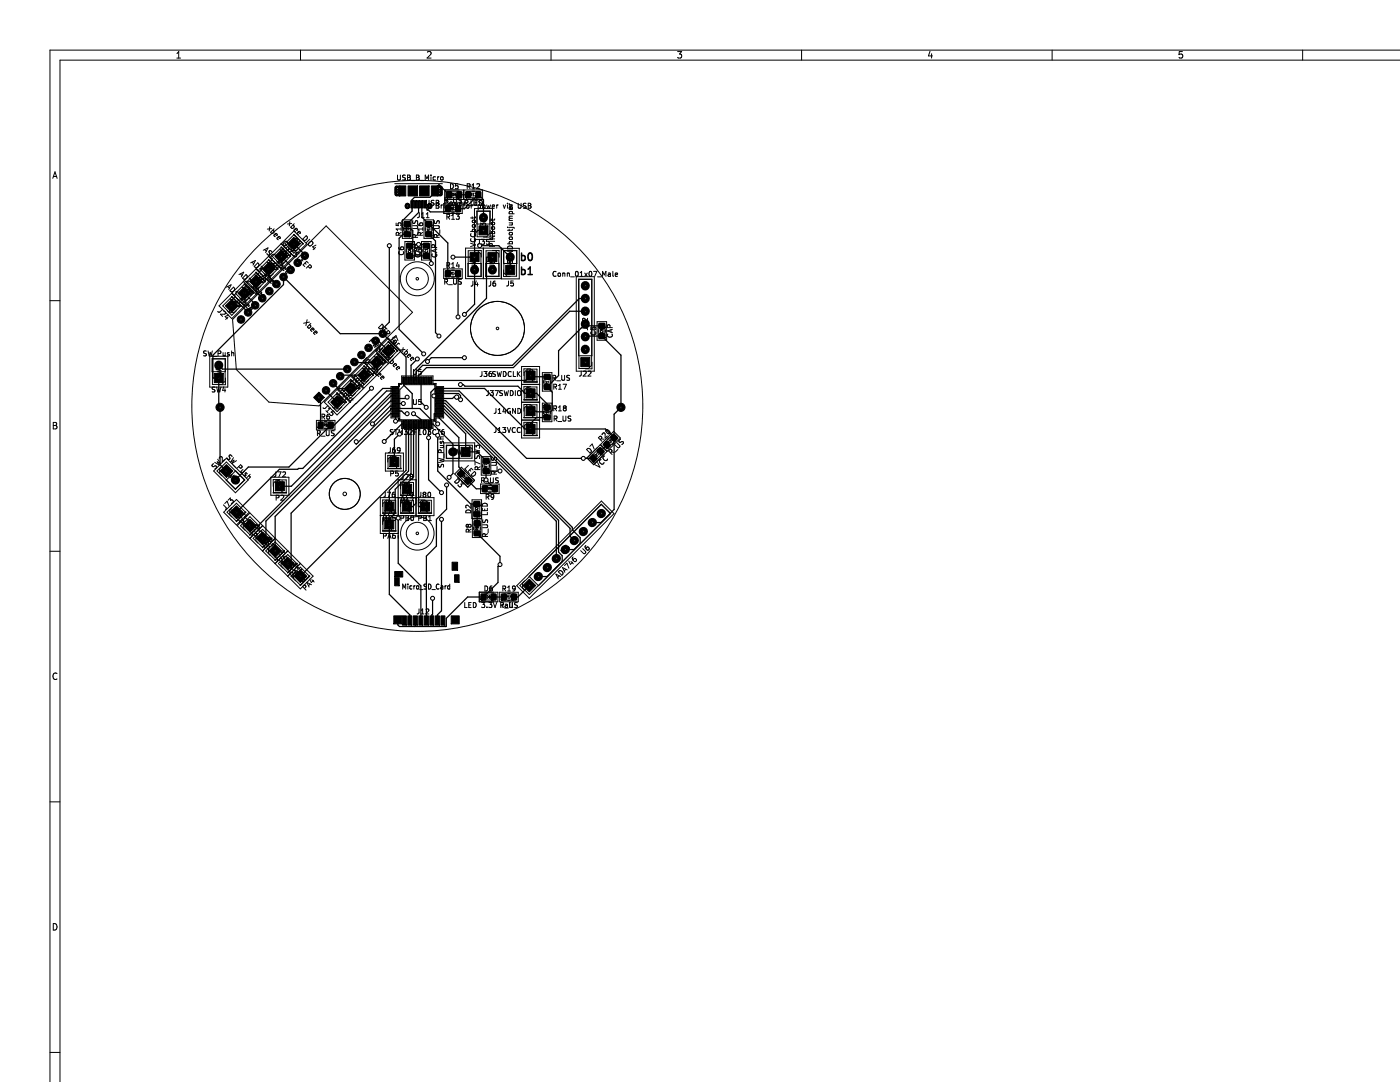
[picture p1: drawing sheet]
<svg xmlns="http://www.w3.org/2000/svg" width="279mm" height="216mm" viewBox="0 0 279 216" stroke-linecap="round" stroke-linejoin="round" font-family="sans-serif">
<g fill="none" stroke="#000" stroke-width=".2">
<path d="M35.3 11.6h.7M35.3 10.7l.4-.4v1.3M60 10v2M85.3 10.4l.5-.1 .2 .4-.8 .9h.8M110 10v2M135.2 10.3h.8l-.4 .5 .4 .1v.6l-.2 .1-.6-.1M160 10v2M185.6 10.2l-.3 1h.8M185.9 10.7v.9M210 10v2M236 10.3h-.6l-.1 .6 .2-.1h.4l.1 .2v.5l-.2 .1-.5-.1M260 10v2"/>
<path d="M279.4 10h-269.4v205.9M279.4 12h-267.4v203.9M10.5 35.6l.5-1.3 .4 1.3M10.7 35.2h.6M10 60h2M10.6 84.3h.5l.2 .2-.2 .4 .2 .1 .1 .3-.3 .3h-.5zM10.6 84.9h.5M10 110h2M11.4 134.4a.62 .62 0 0 0-.9 .4 .62 .62 0 0 0 .6 .8l.3-.1M10 160h2M10.6 184.3a.66 .66 0 0 1 .8 .6 .66 .66 0 0 1-.8 .7zM10 210h2"/>
<circle cx="83.3" cy="55.6" r="3.4"/>
<circle cx="83.3" cy="55.6" r="2.2"/>
<circle cx="83.3" cy="55.6" r=".25"/>
<circle cx="99.3" cy="65.5" r="5.4"/>
<circle cx="99.3" cy="65.5" r=".25"/>
<circle cx="68.8" cy="98.6" r="3.1"/>
<circle cx="68.8" cy="98.6" r=".36"/>
<circle cx="83.3" cy="81" r="45"/>
<circle cx="83.3" cy="106.4" r="3.3"/>
<circle cx="83.3" cy="106.4" r="2.2"/>
<circle cx="83.3" cy="106.4" r=".25"/>
</g>
<path d="M104.1 50.5v1.5M104.1 53.3v1.5M104.1 53.9l.4-.1 .3 .3-.1 .6h-.6M104.1 51.1l.4-.1 .3 .3-.1 .6h-.6M105.4 54.8h.8M105.4 53.7l.4-.4v1.5M105.5 50.6l.2-.1a.8 .8 0 0 1 .6 .7 .8 .8 0 0 1-.6 .8l-.2-.2-.1-.4z" fill="none" stroke="#000" stroke-width=".3"/>
<g fill="none" stroke="#000" stroke-width=".25">
<path d="M89.6 38.9l-2-2-.9 .8v.8l-.9 .9h-3.1l-.5 .5v2.2l-2 2v1.2l.4 .3h1.3l.5 .4v2.4l-.6 .6M91.7 38.9h1.7M48.8 58.5l2.1 2.2v.2M51.1 56.2v2.1l1.2 1.2M53.6 53.7v1.4l1.6 1.6M56.1 51.2l1.9 1.8v.9M58.7 48.6l2.1 2.2v.2M77.7 49h.1M77.7 49v15.3l-1.3 1.3v1M81.3 46.7h-.8l-.8 .8v18.2l4.9 4.9M81.8 51.1h3.3l1 1v.5M82 48.8h2.8l.3 .2"/>
<path d="M83.5 40.8v1.6l-2.2 2.3M84.2 40.8v2.5l5.2 5.2v6.1M84.8 40.8v.5l1.1 1h2.8l.7-.6M85.6 46.7l1.3 1.4v18.3l.7 .7M85.7 50.4l-.6 .7M90.4 51.3h.1M90.4 51.3h4.3M91.4 54.6v8.6M91.4 41.7h1.3l2.8-2.8 1 1v3.5M91.4 54.6h.1M95.7 49h.1M95.7 49h3.8l2.3 2.3v2.5"/>
<path d="M96.5 46h-1.1l-.7 .7v14l-2 2M98.3 51.3l-1.2 .1v8.1l-14.6 14.6v1.8M116.8 59.6h-1.2l-13.3 13.3h-17.9l-1.4 1.3v1.7M43.7 72.9l.7 .8h24.9M46.3 61h1.9l1.3 1.3M63.7 79.3l.3 .3v5.2M65.1 77.9v.1l2.2 2.3M66.5 76.5l1.1 1.1h2.4M70.7 72.2l.1 .1h4.4M72.7 74.9h-4.6l-.2 .2M74.1 77.5h.1M74.1 77.5l-7.4 7.3h-.7l-8.3 8.4h-8.1l-2.6 2.6"/>
<path d="M75 68h.5l2 2M76.4 66.6h-8.5l-11.3-11.3v1.5l-14.1 14.1v4.5h1.2v5.6l.2 .3v11.4l1.3 1.3M76.4 66.6l4.6 4.6v4.7M78.9 77.5h-2.5l-16 16h-.8l-.2 .1h-3.6l-8.6 8.6M78.9 78h-1.7l-19.1 19h-2.2M78.9 78.5h-1l-26.4 26.4h-1.6M78.9 79h-.8l-25 25v2.7l-.7 .7M80.5 75.9v.9l1.8 1.7v3M81.3 79.2l-.3 .3h-2.1M83.3 71.6l-1.3 1.3v3M84 75.9v4.4l1.1 1M84.6 70.6h.1"/>
<path d="M85.3 72.1h.1M86.6 79h1M87.3 80h1.7l25.2 25.2v.5l1.6 1.6v1.1l-1.2 1.3h-1.8M87.6 67.1h.1M87.6 78h4l13.5 13.5h13.3M87.7 78.5h3.8l.4 .4v.9M91.1 79.2h-.5l-.3 .3h-2.7M91.9 76.7h.6l.3 .4h10.6l1.4 1.4h2.3l2.1 2.1v.7h-.8M91.9 79.8h.1M92.7 62.7h.1M92.7 71.4h-6.6l-.8 .7M109.2 75.2h-3.1l-.2-.3-1 1h-18.9"/>
<path d="M116.8 67.2l.1-.1h3.2l3.8 3.8v10.4l-1.3 1.3v19.1l-2.7 2.6h-1.7M116.8 62.1h-3.1l-11.2 11.2h-17.4l-1.6 1.6v1M120.1 65h-2.9l-.4-.4-5.3 5.4v4.9l-2.3 2.3 1 1.1v3.5l-.3 .4-4-.2M74.3 84.6h.1M76.7 88.1h.1M78.9 84h.1M78.9 80.5h.1M78.9 81.5h-.9v.3l-6.9 6.8v-.5M78.9 82h1.3l.5 .6h.6M78.9 81h-1l-3.6 3.6M78.9 82.5h-.9l-19.9 19.9v9.4l-.7 .6M78.9 83v1"/>
<path d="M78.9 80h-1l-23 23v6.9M78.9 80.5h1.6M79.1 81.5h4.7l2.2 2.2M79.7 86.6h.1M79.7 86.6l-1 1v4.6M80.5 84.6h-.3l-3.5 3.5M81 84.6v9.3l-21.1 21.1M81.5 84.6v9.4l-3.8 3.8v3.3M82 84.6v9.9l-3.1 3.1v4.8l-1.2 1.1v15.1l4.1 4.1v1.1M82.5 82.6l1.5 1.1v.9M82.5 84.6v10.6l-1.2 1.2v1.1M83 84.6v15.8l-.6 .7h-1.1"/>
<path d="M83.5 84.6v16.3l.2 .2h1.1M85.5 84.6v11.1l2.6 2.6M85.5 84.6h.1M86 83.7v-5.4l.7-.8h10l8.1 8.1h16l1.8 1.7M86 83.7h.1M86 83.7v.9h.4l4 4v5.9l-.8 .8M87.1 80.5h1.7l25 24.9v1.6l.8 .9M87.3 84.6h.1M87.3 86.9v7.1l6.6 6.6h1.3M87.6 81h1.1l22.8 22.8v6.4l.7 .7v1.1l-3 3h-1.8M87.6 81.5h.9l22.5 22.5v7.5M87.6 82h.8l4.5 4.6v3.6h2.3l1.8 1.7"/>
<path d="M87.6 82.5l-.9 .1v1.3l.6 .7M87.6 83v.4l4 3.9v5.9l.4 .4v.9M88.1 98.3h.1M89.1 96.8v4.8l-2 2v5.4l-2 2v12.8M89.6 95.3h.1M93.4 95.9l1.6 1.6h1.7M99.8 94h.1M99.8 94h-2.8v1.7l1.8 1.8M109.2 83.3h-2.1l-1.2 1.2v1.1M118.4 91.5h.1M121.1 88.8l-1.2 1.2M79.5 103.4h.1"/>
<path d="M79.5 103.4v9l4.5 4.5v6.9M86.3 119.1v3.5l-.1 .1v1.1M88.1 103.6h.1M88.1 103.6v18.3l-.8 .8v1.1M90.8 113l.4 .4M95.2 102.6v1.8M95.2 106.4l4.6 4.6v1.7l-.4 .4v3.1l-2.9 2.9h-3.2l-4.2 4.3-.1 1.6-6.1-.1M98.5 119.1h2M105.6 116.8l-2.3 2.3h-.7M79.4 123.7v1l.3 .3 3.2-.1M82.9 123.8v1.1"/>
</g>
<g fill="#000" stroke="#000" stroke-width=".2">
<circle cx="77.7" cy="49" r=".4"/>
<circle cx="83.5" cy="48.8" r=".4"/>
<circle cx="86.1" cy="52.6" r=".4"/>
<circle cx="90.4" cy="51.3" r=".4"/>
<circle cx="95.7" cy="49" r=".4"/>
<circle cx="74.1" cy="77.5" r=".4"/>
<circle cx="81.3" cy="79.2" r=".4"/>
<circle cx="83.3" cy="71.6" r=".4"/>
<circle cx="84.6" cy="70.6" r=".4"/>
<circle cx="85.3" cy="72.1" r=".4"/>
<circle cx="86.6" cy="79" r=".4"/>
<circle cx="87.6" cy="67.1" r=".4"/>
<circle cx="91.1" cy="79.2" r=".4"/>
<circle cx="91.4" cy="63.2" r=".4"/>
<circle cx="91.9" cy="76.7" r=".4"/>
<circle cx="91.9" cy="79.8" r=".4"/>
<circle cx="92.7" cy="62.7" r=".4"/>
<circle cx="92.7" cy="71.4" r=".4"/>
<circle cx="43.9" cy="81.3" r=".81"/>
<circle cx="71.1" cy="88.1" r=".4"/>
<circle cx="74.3" cy="84.6" r=".4"/>
<circle cx="76.7" cy="88.1" r=".4"/>
<circle cx="78.9" cy="84" r=".4"/>
<circle cx="79.7" cy="86.6" r=".4"/>
<circle cx="80.5" cy="80.5" r=".4"/>
<circle cx="81.3" cy="82.6" r=".4"/>
<circle cx="82.5" cy="82.6" r=".4"/>
<circle cx="85.1" cy="81.3" r=".4"/>
<circle cx="85.5" cy="87.3" r=".4"/>
<circle cx="87.3" cy="84.6" r=".4"/>
<circle cx="87.3" cy="86.9" r=".4"/>
<circle cx="88.1" cy="98.3" r=".4"/>
<circle cx="89.1" cy="96.8" r=".4"/>
<circle cx="89.6" cy="95.3" r=".4"/>
<circle cx="97" cy="95.8" r=".4"/>
<circle cx="99.8" cy="94" r=".4"/>
<circle cx="116.4" cy="91.5" r=".4"/>
<circle cx="79.5" cy="103.4" r=".4"/>
<circle cx="86.3" cy="119.4" r=".4"/>
<circle cx="88.1" cy="103.6" r=".4"/>
<circle cx="99.8" cy="112.7" r=".4"/>
</g>
<circle cx="43.9" cy="81.3" r=".17" fill="#fff" stroke="#000" stroke-width=".2"/>
<circle cx="123.9" cy="81.3" r=".81" fill="#000" stroke="#000" stroke-width=".2"/>
<circle cx="123.9" cy="81.3" r=".17" fill="#fff" stroke="#000" stroke-width=".2"/>
<g fill="#000" stroke="#000" stroke-width=".54">
<path d="M89.3 38.4h.7v.9h-.7z" fill-rule="evenodd"/>
<path d="M91.3 38.4h.7v.9h-.7z" fill-rule="evenodd"/>
<path d="M81.3 48.7h.9v.7h-.9z" fill-rule="evenodd"/>
<path d="M81.3 50.7h.9v.7h-.9z" fill-rule="evenodd"/>
<path d="M84.6 48.7h1v.7h-1z" fill-rule="evenodd"/>
<path d="M84.6 50.7h1v.7h-1z" fill-rule="evenodd"/>
<path d="M119.6 66.7h1v.7h-1z" fill-rule="evenodd"/>
<path d="M119.6 64.7h1v.7h-1z" fill-rule="evenodd"/>
<path d="M91.4 94.6l.7-.7 .5 .5-.7 .7z" fill-rule="evenodd"/>
<path d="M92.9 96l.6-.7 .5 .5-.6 .7z" fill-rule="evenodd"/>
<path d="M117.8 91.4l.5-.5 .7 .7-.5 .5z" fill-rule="evenodd"/>
<path d="M119.3 89.9l.5-.5 .7 .7-.5 .5z" fill-rule="evenodd"/>
<path d="M94.7 100.2h.9v.7h-.9z" fill-rule="evenodd"/>
<path d="M94.7 102.3h.9v.7h-.9z" fill-rule="evenodd"/>
<path d="M96.1 118.6h.7v1h-.7z" fill-rule="evenodd"/>
<path d="M98.2 118.6h.7v1h-.7z" fill-rule="evenodd"/>
</g>
<g fill="none" stroke="#000" stroke-width=".2">
<path d="M85.1 40v.8l.1 .2 .4-.2v-.8M87.1 40h.3l.2 .2-.2 .2 .2 .4-.2 .2h-.3zM88.8 37.9h3.7v1.9h-3.7zM89.6 38.6l.3-.3h1.7v1.2h-2zM89.9 36.7a.51 .51 0 0 1 .6 .5 .51 .51 0 0 1-.6 .5zM90.3 38.6a.25 .25 0 0 1 .3 .2 .25 .25 0 0 1-.3 .3zM90.8 39v.1M90.8 39.1h.1M91 38.8h.1M91 38.6h-.2v.2h.2M91 38.8v.2l-.2 .1M91.4 36.7h-.5v.4h.4l.1 .5h-.5"/>
<path d="M94 40v1h.5M95.3 40h-.5v1h.5M95.7 40a.51 .51 0 0 1 .6 .5 .51 .51 0 0 1-.6 .5zM79.6 49.3l.2 .5h.6l.2-.2-.1-.3h-.5l-.1 .3 .2 .2M79.7 50.2a.44 .44 0 0 0 .4 .6 .44 .44 0 0 0 .4-.6M80.8 48.2h1.9v3.7h-1.9zM81 49.8v.5M81.2 49h1.2v2h-1.2zM81.5 49.7v.1M81.5 49.8v.1M81.5 50.1h.1M81.7 49.9h.1"/>
<path d="M81.7 49.7v.2M81.7 49.7h.2l.1 .2h-.5M81.7 49.7h.1M81.9 50.1a.23 .23 0 0 1-.2 .3 .23 .23 0 0 1-.2-.3M82.5 49.8v.5M83 50.7a.44 .44 0 0 0 .4 .6 .44 .44 0 0 0 .4-.6M83 50.2a.47 .47 0 0 0 .3 .7 .47 .47 0 0 0 .6-.5M83.4 49.4l-.1-.5-.3-.1-.1 .6h1M83.6 49.8v.5M83.8 50.2l.1 .2M83.9 49.7l-1 .3 1 .4M83.9 49.3v.5"/>
<path d="M83.9 49.5h-1l.3 .3M84.1 48.2h1.9v3.7h-1.9zM84.4 49.8v.5M84.5 49h1.2v2h-1.2zM84.8 50.1a.23 .23 0 0 0 .2 .3 .23 .23 0 0 0 .3-.2M85.3 50.1v.1M85.3 49.7v.2M85.3 49.8h-.5l.1 .1M85.8 49.8v.5M86.3 50.7a.44 .44 0 0 0 .4 .6 .44 .44 0 0 0 .4-.6M86.6 40l-.5 .1a.42 .42 0 0 0 .5 .5l-.1 .3h-.4M86.7 49.4v-.5h-.4l-.1 .5h1"/>
<path d="M86.9 49.8v.5M87.1 40.4h.3M87.2 49.7l-1 .3 1 .4M88.8 40.5l.5-.1v-.3l-.5-.1v1M89.8 40.4h.4v.5h-.4zM90.6 40.3l.2 .7 .2-.5 .2 .5 .2-.7M91.7 40.6l.5-.1-.1-.2h-.2l-.2 .1 .1 .5h.3M92.6 40.3v.7M92.9 40.3l-.3 .2M94.8 40.4h.3M117.9 65.3v.5h.5l-.1-.5h.5v.5M118 66.2a.44 .44 0 0 0 .4 .6 .44 .44 0 0 0 .4-.6"/>
<path d="M119.2 64.2h1.9v3.7h-1.9zM119.4 65.8v.5M119.5 65h1.2v2h-1.2zM119.8 65.7v.2h.3v-.3l.2 .1v.2M119.9 66.1a.22 .22 0 0 0 .2 .3 .22 .22 0 0 0 .2-.3M120.3 65.9h.1M120.8 65.8v.5M121.3 66.7a.44 .44 0 0 0 .4 .6 .44 .44 0 0 0 .4-.6M121.7 65.4v-.5l-.4-.1-.1 .6h1M121.9 65.8v.5M122.2 65.7l-1 .3 1 .4M91.4 95.5a.51 .51 0 0 1 .1 .7 .51 .51 0 0 1-.8 0z"/>
<path d="M92.1 96.1l.4 .4-.5 .1 .1 .3-.2 .2h-.2l-.3-.4M92.1 93.2l2.6 2.6-1.3 1.4-2.7-2.6zM92.3 95.1l.4-.3a.25 .25 0 0 1 0 .3 .25 .25 0 0 1-.4 0zM92.4 94.1l1.5 1.4-.7 .6h-.4l-1.2-1.2zM93 95.1l.2 .2h-.3l.1 .1-.1 .2-.2-.2M93.5 92.9l-.7 .7 .3 .3M93.7 93.8l.3 .2M94.2 99.7h1.9v3.7h-1.9zM94.4 93.8l-.3-.4-.8 .7 .4 .4M94.7 94.1a.51 .51 0 0 1 0 .7 .51 .51 0 0 1-.7 0zM117.1 91.4l2.7-2.6 1.3 1.3-2.6 2.6zM117.2 89.5a.52 .52 0 0 1 .7 .2 .52 .52 0 0 1-.1 .7l-.7-.7z"/>
<path d="M117.7 89.1l.5-.5 .4 1M118.2 90.8l1.2-1.2 .9 .9-1.4 1.4-.7-.7zM118.7 90.8a.25 .25 0 0 1 .4 0 .25 .25 0 0 1-.1 .4zM119 90.5l.2-.2 .2 .5M119.2 89.4l-2.1 2M119.3 92.3l.4 .9-.9-.4M120 91.7a.44 .44 0 0 0-.2 .7 .44 .44 0 0 0 .7-.1M120.7 91a.44 .44 0 0 0-.2 .7 .44 .44 0 0 0 .7-.1M93 101.9a.54 .54 0 0 1 .6-.1 .54 .54 0 0 1 .4 .5h-1zM94 100.8v.6l-.8-.6-.2 .2 .1 .4M94.6 100.6h1.2v2h-.9l-.3-.3zM94.9 101.8l.1-.1a.26 .26 0 0 1 .3 0 .26 .26 0 0 1 .1 .3h-.5z"/>
<path d="M95.4 101.2v.3l-.4-.3-.1 .1v.2M96.3 101.4v.5h1v-.5M96.4 100.5a.52 .52 0 0 1 .6-.1 .52 .52 0 0 1 .3 .6h-1zM96.5 118.8l.3-.3h1.7v1.2h-2zM96.7 101.6v.3M96.8 116.9a.51 .51 0 0 1 .5 .5 .51 .51 0 0 1-.5 .5zM97.1 118.9a.25 .25 0 0 1 .3 .2 .25 .25 0 0 1-.3 .3zM97.3 102.2v.5h-1M97.7 118.9l-.1 .4h.3v-.2h-.3M97.7 118.9h.1M97.9 118.9h-.2M97.9 117l-.2 .7 .2 .2 .3-.1v-.4l-.3-.1-.2 .2"/>
<path d="M97.9 117h.1M98.2 116.9l-.3 .1M98.5 118.2h-2.9v1.9h3.8v-1.9h-3.7M92.7 120.2v1h.5M93.6 120.7h.3M94 120.2h-.4v1h.4M94.5 120.2a.51 .51 0 0 1 .5 .5 .51 .51 0 0 1-.5 .5zM96.1 120.2h.6l-.3 .4 .3 .1v.4h-.6M97.2 121.1v.1M97.6 120.2h.6l-.4 .4 .3 .1v.4h-.5M98.5 120.2l.3 1 .3-1M100.2 120.6v.6"/>
<path d="M100.5 120.6l-.3 .2M100.8 120.6h.4l.1 .6M101.3 120.8l-.5 .2 .1 .2h.4M101.7 120.2v.1M101.7 120.6v.6M102.2 120.2v.9l.2 .1"/>
</g>
<path d="M93.8 50.4h1.8v1.8h-1.8z" fill-rule="evenodd" fill="#000" stroke="#000" stroke-width=".2"/>
<circle cx="94.7" cy="51.3" r=".17" fill="#fff" stroke="#000" stroke-width=".2"/>
<path d="M94.7 53.8v.1" fill="none" stroke="#000" stroke-width="1.8"/>
<circle cx="94.7" cy="53.8" r=".17" fill="#fff" stroke="#000" stroke-width=".2"/>
<g fill="none" stroke="#000" stroke-width=".2">
<path d="M92.9 49.5h3.6v6.1h-3.6zM93.4 52.6h2.6v2.6h-2.6zM93.4 50h1.9l.7 .7v4.4h-2.6zM93.9 48.5l1 .4-1 .3M93.9 46.2h1M94 47.6a.44 .44 0 0 0 .4 .7 .44 .44 0 0 0 .4-.7M94 46.6a.44 .44 0 0 0 .4 .7 .44 .44 0 0 0 .4-.7M94.2 52.9l.8 .1 .2 .3M94.2 43.3v.3M94.3 44l.4-.1 .2 .4-.2 .1h-.3l-.2-.1zM94.3 46.2l-.1-.3 .2-.2 .5 .1v.4M94.3 44.9h.5l.1 .4h-.6z"/>
<path d="M94.4 56.1l-.1 .9-.3 .1M94.5 52h.7M94.7 50h1.3v1.3M94.8 51.9v.6l-.7-.3M94.9 43.3l-.1 .2h-.9M95 56l-.2 .8h.6M95.3 56.4v.7"/>
</g>
<path d="M100.9 52.9h1.8v1.8h-1.8z" fill-rule="evenodd" fill="#000" stroke="#000" stroke-width=".2"/>
<circle cx="101.8" cy="53.8" r=".17" fill="#fff" stroke="#000" stroke-width=".2"/>
<path d="M101.8 51.3v.1" fill="none" stroke="#000" stroke-width="1.8"/>
<circle cx="101.8" cy="51.3" r=".17" fill="#fff" stroke="#000" stroke-width=".2"/>
<g fill="none" stroke="#000" stroke-width=".2">
<path d="M100.1 49.5h3.5v6.1h-3.5zM100.5 50h2.7v2.6h-2.7zM100.5 53.8v1.4h1.3M100.6 50h2.5v5.1h-1.9l-.6-.6zM101.3 52v.4l.5 .1-.1-.5h.5v.5M101.3 52.9l.8 .1 .2 .3M101.3 50.1h1l-1 .6h1M101.3 48.7h1M101.3 45.4h.1M101.3 51.2a.45 .45 0 0 0 .5 .6 .45 .45 0 0 0 .4-.7h-.4v.2M101.3 49.3a.54 .54 0 0 1 .6-.2 .54 .54 0 0 1 .4 .6h-1zM101.5 56.1l-.1 .8-.3 .2"/>
<path d="M101.6 40.6l.2 .3M101.6 45.7v.4M101.6 45.4h.9l.1 .2M101.6 44.5h.7M101.6 44h.7M101.6 42.7h1M101.6 40.9h.7M101.7 42.7l-.1-.3 .2-.2 .4 .1v.4M101.7 47.4l.4-.1 .2 .3-.2 .2h-.3l-.2-.2zM101.7 48.7l-.1-.3 .2-.2 .4 .1v.4M101.7 46.4h.5v.4h-.5zM101.8 43.6l-.2 .1 .1 .3"/>
<path d="M101.8 43.6h.5M102.2 44.5v.3l-.6 .1M102.2 41.4l.1 .3-.2 .1h-.4v-.4l.1-.1 .1 .5M102.3 45.7l-.2 .2h-.8M102.3 43.1l-.6 .1-.1 .2 .2 .2M102.4 56.1h-.4l-.1 .4h.5v.5h-.5"/>
</g>
<path d="M98.3 53.8v.1" fill="none" stroke="#000" stroke-width="1.8"/>
<circle cx="98.3" cy="53.8" r=".17" fill="#fff" stroke="#000" stroke-width=".2"/>
<path d="M97.4 50.4h1.8v1.8h-1.8z" fill-rule="evenodd" fill="#000" stroke="#000" stroke-width=".2"/>
<circle cx="98.3" cy="51.3" r=".17" fill="#fff" stroke="#000" stroke-width=".2"/>
<g fill="none" stroke="#000" stroke-width=".2">
<path d="M96.5 49.5h3.5v6.1h-3.5zM96.9 52.6h2.7v2.6h-2.7zM97 50h1.9l.6 .7v4.4h-2.5zM97.7 52l.3 .4 .5 .1 .2-.2-.1-.3h-.4l-.1 .3 .2 .2M97.7 48.1h1M97.7 47.1h1l-1 .6h1M97.7 46.6h1M97.7 52.9l.9 .1 .1 .3M97.9 56.1v.9l-.3 .1M98.1 43.7v.4M98.1 46.6v-.3l.1-.2 .5 .1v.4M98.2 44.4h.4l.1 .4h-.5z"/>
<path d="M98.2 45.3h.4l.1 .4h-.5zM98.2 49.1v-.4l-.4-.1-.1 .5h1M98.3 50h1.3v1.3M98.7 43.7l-.1 .2h-.9M98.8 56.1l-.4 .2v.6l.2 .2 .3-.1-.1-.5h-.2l-.2 .2"/>
</g>
<g fill="#000" stroke="#000" stroke-width=".2">
<path d="M79.7 37.1h1.3v2h-1.3z" fill-rule="evenodd"/>
<path d="M81.4 37.1h1.9v2h-1.9z" fill-rule="evenodd"/>
<path d="M83.7 37.1h1.9v2h-1.9z" fill-rule="evenodd"/>
<path d="M86.1 37.1h1.3v2h-1.3z" fill-rule="evenodd"/>
<path d="M82 40h.5v1.5h-.5z" fill-rule="evenodd"/>
<path d="M82.6 40h.5v1.5h-.5z" fill-rule="evenodd"/>
<path d="M83.3 40h.5v1.5h-.5z" fill-rule="evenodd"/>
<path d="M83.9 40h.5v1.5h-.5z" fill-rule="evenodd"/>
<path d="M84.6 40h.5v1.5h-.5z" fill-rule="evenodd"/>
<circle cx="85.8" cy="41.1" r=".3"/>
</g>
<circle cx="85.8" cy="41.1" r=".17" fill="#fff" stroke="#000" stroke-width=".2"/>
<circle cx="81.3" cy="41.1" r=".3" fill="#000" stroke="#000" stroke-width=".2"/>
<circle cx="81.3" cy="41.1" r=".17" fill="#fff" stroke="#000" stroke-width=".2"/>
<circle cx="87.7" cy="38.1" r=".3" fill="#000" stroke="#000" stroke-width=".2"/>
<circle cx="87.7" cy="38.1" r=".17" fill="#fff" stroke="#000" stroke-width=".2"/>
<circle cx="79.4" cy="38.1" r=".3" fill="#000" stroke="#000" stroke-width=".2"/>
<circle cx="79.4" cy="38.1" r=".17" fill="#fff" stroke="#000" stroke-width=".2"/>
<g fill="none" stroke="#000" stroke-width=".2">
<path d="M78.8 36.7h9.5M78.9 37.2h1v1.9l-1-.1zM79.2 37.5a.3 .3 0 0 1 .5 .3v.7a.3 .3 0 0 1-.3 .3 .3 .3 0 0 1-.3-.3v-.7zM79.3 34.9v.8l.2 .2 .4-.2v-.8M80.9 35h-.5a.42 .42 0 0 0 .5 .6l-.1 .3h-.5M81.3 34.9h.4l.2 .2-.2 .3 .2 .3-.2 .2h-.4zM81.3 35.4h.4M82.1 36h.8M83.1 34.9h.3l.2 .2-.2 .3 .3 .3-.2 .2h-.4zM83.1 35.4h.3M83.9 36h.7M84.9 35.9v-1l.3 .7 .3-.7v1"/>
<path d="M86 34.9v.1M86 35.3v.6M86.9 35.3h-.3l-.2 .2 .1 .4h.4M87.2 37.2h.9v1.8l-.9 .1zM87.3 35.3v.6M87.6 37.5a.3 .3 0 0 1 .4 .3v.7a.3 .3 0 0 1-.3 .3 .3 .3 0 0 1-.3-.3v-.7zM87.6 35.3l-.3 .2M88 35.3h.3l.1 .2v.2l-.1 .2-.4-.2zM80.9 40.8a.46 .46 0 0 1 .7 0 .46 .46 0 0 1 0 .6 .46 .46 0 0 1-.7 0zM83.7 42.4l-.1 .9-.3 .1M84.1 43.4h.6M84.1 42.7l.3-.3v1"/>
<path d="M85.1 43.4h.5M85.1 42.7l.3-.3v1M85.4 40.8a.46 .46 0 0 1 .7 0 .46 .46 0 0 1 0 .6 .46 .46 0 0 1-.7 0zM80.4 117.5v-1l.3 .8 .3-.8v1M81.4 116.5v.1M81.4 116.9v.6M82.2 116.9h-.2l-.2 .2 .1 .4h.3M82.6 116.9v.6M82.9 116.9l-.3 .2M83.2 116.9h.2l.2 .2-.2 .4-.3-.1zM83.8 117.6h.6M85.1 116.6h-.4a.41 .41 0 0 0 .4 .6l-.1 .3h-.4"/>
<path d="M85.5 116.5a.5 .5 0 0 1 .5 .5 .5 .5 0 0 1-.5 .5zM86.2 117.6h.7M87.6 116.6a.44 .44 0 0 0-.6 .4 .44 .44 0 0 0 .6 .5M88 116.9h.3l.1 .6M88.4 117.1l-.4 .2 .1 .2h.3M88.8 116.9v.6M89.1 116.9l-.3 .2M89.8 116.9h-.3l-.2 .2 .1 .4h.4M89.8 116.5v1M83.6 121.5v.9l-.4 .1M84.1 122.5h.5M84.1 121.8l.2-.3v1"/>
<path d="M85 121.6l.4-.1 .2 .3-.6 .7h.6"/>
<circle cx="81.3" cy="41.1" r=".39"/>
<circle cx="85.3" cy="41.9" r=".13"/>
<circle cx="85.7" cy="41.1" r=".39"/>
</g>
<g fill="#000" stroke="#000" stroke-width=".2">
<path d="M78.9 37.2h.8v.6l-.3-.3-.3 .2v.9l.3 .1 .3-.2v.6l-.6-.1-.2-.1z" fill-rule="evenodd"/>
<path d="M79.7 37.2h.1v1.9h-.1z" fill-rule="evenodd"/>
<path d="M87.3 37.2h.1v1.9h-.1z" fill-rule="evenodd"/>
<path d="M87.4 37.2h.6l.2 .1v1.5l-.2 .2-.6 .1v-.6l.3 .3 .3-.3v-.9l-.4-.1-.2 .3z" fill-rule="evenodd"/>
<path d="M81 40.7l.5-.1 .2 .5-.4-.4-.4 .4z" fill-rule="evenodd"/>
<path d="M80.9 41.1l.3 .4 .3-.1 .1-.3 .1 .2-.2 .3h-.3l-.2-.2z" fill-rule="evenodd"/>
<path d="M85.5 40.7l.5-.1 .2 .5-.4-.4-.5 .4z" fill-rule="evenodd"/>
<path d="M85.3 41.1l.4 .4 .3-.1 .1-.3 .1 .2-.2 .3h-.3l-.3-.2z" fill-rule="evenodd"/>
<path d="M105 84.7h1.8v1.8h-1.8z" fill-rule="evenodd"/>
<path d="M78.8 114h1.6v1.1h-1.6z" fill-rule="evenodd"/>
<path d="M78.8 115.3h.9v1.6h-.9z" fill-rule="evenodd"/>
<path d="M90.2 112.2h1.1v1.6h-1.1z" fill-rule="evenodd"/>
<path d="M90.7 114.7h.9v1.5h-.9z" fill-rule="evenodd"/>
<path d="M78.6 122.9h1.6v1.6h-1.6z" fill-rule="evenodd"/>
<path d="M80.3 122.9h.8v1.8h-.8z" fill-rule="evenodd"/>
<path d="M81.4 122.9h.8v1.8h-.8z" fill-rule="evenodd"/>
<path d="M82.5 122.9h.8v1.8h-.8z" fill-rule="evenodd"/>
<path d="M83.6 122.9h.8v1.8h-.8z" fill-rule="evenodd"/>
<path d="M84.7 122.9h.8v1.8h-.8z" fill-rule="evenodd"/>
<path d="M85.8 122.9h.8v1.8h-.8z" fill-rule="evenodd"/>
<path d="M86.9 122.9h.8v1.8h-.8z" fill-rule="evenodd"/>
<path d="M88 122.9h.8v1.8h-.8z" fill-rule="evenodd"/>
<path d="M90 122.9h1.6v1.6h-1.6z" fill-rule="evenodd"/>
</g>
<path d="M79 37.5a.45 .45 0 0 1 .5-.2 .45 .45 0 0 1 .3 .5v.7a.45 .45 0 0 1-.4 .4 .45 .45 0 0 1-.5-.4zM87.3 37.5a.45 .45 0 0 1 .5-.2 .45 .45 0 0 1 .4 .5v.7a.45 .45 0 0 1-.5 .4 .45 .45 0 0 1-.4-.4z" fill="none" stroke="#000" stroke-width=".3"/>
<circle cx="105.9" cy="85.6" r=".17" fill="#fff" stroke="#000" stroke-width=".2"/>
<g fill="none" stroke="#000" stroke-width=".2">
<path d="M99 85.3l-.1 .9-.3 .1M99.4 85.6l.3-.3v1M99.4 86.3h.6M100.3 85.3h.6l-.3 .4 .3 .1v.4h-.6M101.3 85.3l.3 1 .3-1M102.8 85.4a.44 .44 0 0 0-.6 .4 .44 .44 0 0 0 .6 .4M103.8 85.4a.44 .44 0 0 0-.6 .4 .44 .44 0 0 0 .6 .4M104.1 83.8h3.6v3.6h-3.6zM104.6 86.9h2.6zM104.6 86.9v-1.9l.7-.7h1.9v2.6M105.3 86.4l.9 .1 .1 .3M105.3 85.1v-.6l.4 .3 .1-.3h.4v.6"/>
<path d="M105.9 84.3h-1.3v1.3M106.3 85.4v.6M106.3 85.7h-1l.3 .3"/>
</g>
<path d="M105 81.1h1.8v1.8h-1.8z" fill-rule="evenodd" fill="#000" stroke="#000" stroke-width=".2"/>
<circle cx="105.9" cy="82" r=".17" fill="#fff" stroke="#000" stroke-width=".2"/>
<g fill="none" stroke="#000" stroke-width=".2">
<path d="M99 81.5l-.1 .9-.3 .1M99.4 81.8l.3-.3v1M99.4 82.5h.6M100.6 81.4l-.2 .8h.6M100.8 81.8v.7M101.8 81.5a.45 .45 0 0 0-.6 .5 .45 .45 0 0 0 .7 .4v-.3h-.2M102.9 81.5v1l-.6-1v1M103.3 81.5a.51 .51 0 0 1 .6 .5 .51 .51 0 0 1-.6 .5zM104.1 80.2h3.6v3.6h-3.6zM104.6 83.3l2.6 .1zM104.6 83.3v-1.9l.7-.6h1.9v2.5M105.3 82.9h.9l.1 .3"/>
<path d="M105.7 81h.6M105.9 80.7h-1.3v1.3M106 80.9v.6l-.7-.3M106.3 82.1h-1l.3 .3M106.3 81.9v.5"/>
</g>
<path d="M67.3 79l1.2 1.3-1.2 1.2-1.3-1.2z" fill-rule="evenodd" fill="#000" stroke="#000" stroke-width=".2"/>
<circle cx="67.3" cy="80.3" r=".18" fill="#fff" stroke="#000" stroke-width=".2"/>
<g fill="none" stroke="#000" stroke-width=".2">
<path d="M67.2 78.4l2 1.9zM67.3 77.7l2.5 2.6-2.5 2.5-2.6-2.5zM67.3 78.5l-1.8 1.8 1.3 1.3h.9l1.4-1.3M67.7 79.1l-.4 .3 .3 .4 .3-.4 .4 .3-.4 .4M67.7 77.1l-.1 .8M68.1 77.5l-.8 .1M68.6 78.1l-.1-.3h-.3l-.2 .4 .2 .3M68.6 78.7l.4-.2 .2 .3-.4 .3-.2-.1zM68.9 77.8l-.7 .7M69.6 79l-.4 .5 .3 .2M69.9 79.3l-.4 .5M70.2 79.6l.3 .2"/>
<path d="M70.5 79.4l-.6 .6 .1 .3M65 81.9l.4 .5M65.4 80.9l-.6 .6-.3-.1M65.5 81.4h.4l-.7 .8M66.3 80.4l.6 .7-.2 .3M66.3 81.2l1 .9 .9-.9M66.4 81.9l-.3 .4 .3 .3-.2 .3h-.2l-.2-.3M66.8 80.3v-.4l.7 .7M67.7 80.4l-.4 .4"/>
</g>
<path d="M71.4 74.9l1.3-1.3 1.2 1.3-1.2 1.2z" fill-rule="evenodd" fill="#000" stroke="#000" stroke-width=".2"/>
<circle cx="72.7" cy="74.9" r=".18" fill="#fff" stroke="#000" stroke-width=".2"/>
<g fill="none" stroke="#000" stroke-width=".2">
<path d="M70.4 76.6l.4 .4M70.8 75.6l-.6 .5-.3-.1M70.9 76.1h.4l-.7 .7M71.7 75l.6 .7-.2 .3M71.7 75.8l1 .9 .9-.9M72 76.7h-.3l-.5 .4v.3l.3 .1 .3-.3-.1-.3h-.3M72.2 74.9v-.4l.7 .8M72.5 70.6a.51 .51 0 0 1 0 .8 .51 .51 0 0 1-.7-.1zM72.6 73l1.9 1.9zM72.7 72.3l2.5 2.6-2.5 2.5-2.6-2.5zM72.7 73.1l-1.8 1.8 1.3 1.3h.9l1.4-1.3M73 73.7l-.1 .5 .3 .4h.3l.2-.3-.4-.3-.2 .2v.3"/>
<path d="M73.1 75l-.4 .5M73.2 71.3l-.7 .7M73.3 71.9l.3-.1 .2 .2-.1 .3-.4 .4-.2-.1-.2-.2zM74.5 73.1l-.1 .9M74.9 73.5l-.9 .1M75.1 73.8l.3 .3-.3 .3h-.2l-.2-.2M75.4 73.5l-.7 .7M75.5 74.6l.4 .3 .1-.2-.2-.3-.4 .3v.2l.2 .2M76.1 75.2l.4 .3 .1-.2-.2-.3-.4 .3v.2l.2 .2"/>
</g>
<path d="M73.9 72.3l1.3-1.2 1.2 1.2-1.2 1.3z" fill-rule="evenodd" fill="#000" stroke="#000" stroke-width=".2"/>
<circle cx="75.2" cy="72.3" r=".18" fill="#fff" stroke="#000" stroke-width=".2"/>
<g fill="none" stroke="#000" stroke-width=".2">
<path d="M72.9 74l.4 .5M73.3 73l-.6 .6-.3-.1M73.4 73.5h.4l-.7 .7M74 67.9l.4 .3 .3-.3-.3-.4-.7 .7M74.2 72.5l.6 .7-.1 .3M74.2 73.3l1 .9 .9-.9M74.7 72.4v-.4l.7 .7M74.8 74.5l-1.1 .4M75 68.1l-.5 .9 .6-.4-.3 .7 .8-.6M75.1 70.5l2 1.8zM75.2 71.6l.4-.5 .4 1M75.2 69.8l2.5 2.5-2.5 2.6-2.6-2.6z"/>
<path d="M75.2 70.6l-1.8 1.7 1.3 1.4h.9l1.4-1.4M75.2 69.7l.7-.7-.3 .8 .8-.3-.7 .7M75.6 72.5l-.4 .4M76.2 70.2l.4-.2h.3a.49 .49 0 0 1-.2 .6 .49 .49 0 0 1-.6 0zM77.6 71.2l-.1 .8M78 71.6l-.8 .1M78.2 71.9l.3 .1v.3l-.4 .3-.3-.3M78.5 71.6l-.7 .7M78.6 72.7l.4 .3 .1-.2-.2-.3-.4 .3v.2l.2 .2M79.2 73.3l.5 .3 .1-.2-.3-.3-.4 .3v.2l.2 .2"/>
</g>
<path d="M76.2 70l1.3-1.3 1.3 1.3-1.3 1.3z" fill-rule="evenodd" fill="#000" stroke="#000" stroke-width=".2"/>
<circle cx="77.5" cy="70" r=".17" fill="#fff" stroke="#000" stroke-width=".2"/>
<g fill="none" stroke="#000" stroke-width=".2">
<path d="M75.7 70.7l-.7 .6-.3-.2M75.9 71.1l.3 .2v.3l-1 .1 .5 .4M76.2 72.1l.4-.3h.2a.49 .49 0 0 1-.1 .7 .49 .49 0 0 1-.6 0zM76.2 64.7a.51 .51 0 0 1 .1 .7 .51 .51 0 0 1-.8 0zM76.5 70.2l.6 .6-.1 .4M76.6 71l.9 .9 .9-.9M76.9 65.3l.4 .4M76.9 70l.2-.4 .4 .1v.9l.5-.4M77.1 65.5l-.8 .7M77.1 66.3l.4 .3 .3-.2-.3-.5-.7 .7M77.3 66.5l-.1 .5M77.5 67.5l2.6 2.5-2.6 2.6-2.5-2.6z"/>
<path d="M77.5 68.1l1.8 2zM77.5 68.2l-1.8 1.8 1.4 1.4h.9l1.3-1.4M77.7 69.1a.49 .49 0 0 1 .6 .1 .49 .49 0 0 1 0 .6 .66 .66 0 0 1-.6-.7zM78.4 67.3l.3 .3M78.5 68.1l.4-.2 .2 .3-.4 .3-.2-.1zM78.9 67.3h-.3l-.6 .6M79.4 68.6l.3 .1M79.5 68.5l-.4 .4M80.5 69.4l-.1 .8M80.8 69.7l-.8 .1M81.1 70l.2 .3-.2 .4h-.3l-.1-.3M81.3 69.8l-.7 .7"/>
<path d="M81.5 70.8l.4 .3 .1-.2-.2-.2h-.2l-.3 .4 .3 .2M82.1 71.4l.4 .3 .1-.2-.3-.2-.4 .3v.2l.3 .2"/>
</g>
<path d="M68.7 77.6l1.3-1.3 1.2 1.3-1.2 1.2z" fill-rule="evenodd" fill="#000" stroke="#000" stroke-width=".2"/>
<circle cx="70" cy="77.6" r=".17" fill="#fff" stroke="#000" stroke-width=".2"/>
<g fill="none" stroke="#000" stroke-width=".2">
<path d="M68.1 78.2l-.6 .6-.3-.1M68.4 78.6l.3 .2-.1 .4h-.9l.4 .5M68.4 79.9l.4 .4M68.9 79.4h.4l-.7 .7M69 77.7l.6 .7-.2 .3M69 78.5l1 .9 .9-.9M69.4 77.5l.2-.3h.3l.1 1 .4-.5M70 75.7l1.8 1.9zM70 75l2.5 2.6-2.5 2.5-2.6-2.5zM70 75.8l-1.8 1.8 1.3 1.3h.9l1.4-1.3M70.2 77v-.4l.7 .7M70.8 74.8l-.1 .8"/>
<path d="M71.1 77.1l-.4 .4M71.1 75.1l-.8 .1M71.7 75.7l-.2-.2h-.3l-.2 .4 .3 .2M71.9 75.5l-.7 .7M72.1 76l-.5 .5M72.3 75.8l-.1 .1M72.3 76.4l.3 .3-.4 .5M72.4 76.4l-.5 .5"/>
</g>
<path d="M115.9 71.4h1.8v1.8h-1.8z" fill-rule="evenodd" fill="#000" stroke="#000" stroke-width=".2"/>
<circle cx="116.8" cy="72.3" r=".17" fill="#fff" stroke="#000" stroke-width=".2"/>
<path d="M116.8 69.7v.1" fill="none" stroke="#000" stroke-width="1.8"/>
<circle cx="116.8" cy="69.7" r=".17" fill="#fff" stroke="#000" stroke-width=".2"/>
<path d="M116.8 67.1v.1" fill="none" stroke="#000" stroke-width="1.8"/>
<circle cx="116.8" cy="67.2" r=".17" fill="#fff" stroke="#000" stroke-width=".2"/>
<path d="M116.8 64.6v.1" fill="none" stroke="#000" stroke-width="1.8"/>
<circle cx="116.8" cy="64.6" r=".18" fill="#fff" stroke="#000" stroke-width=".2"/>
<path d="M116.8 62.1v.1" fill="none" stroke="#000" stroke-width="1.8"/>
<circle cx="116.8" cy="62.1" r=".18" fill="#fff" stroke="#000" stroke-width=".2"/>
<path d="M116.8 59.5v.1" fill="none" stroke="#000" stroke-width="1.8"/>
<circle cx="116.8" cy="59.6" r=".18" fill="#fff" stroke="#000" stroke-width=".2"/>
<path d="M116.8 57v.1" fill="none" stroke="#000" stroke-width="1.8"/>
<circle cx="116.8" cy="57" r=".18" fill="#fff" stroke="#000" stroke-width=".2"/>
<g fill="none" stroke="#000" stroke-width=".2">
<path d="M111 54.2a.44 .44 0 0 0-.7 .4 .44 .44 0 0 0 .7 .5M111.4 54.5h.3l.2 .2v.3l-.2 .1-.3-.1zM112.3 54.6l.4-.1v.6M112.3 54.5v.6M113.2 54.6l.4-.1v.6M113.2 54.5v.6M113.9 55.2h.7M114.9 54.2l.2-.1a.49 .49 0 0 1 .3 .6 .49 .49 0 0 1-.4 .4l-.2-.3zM115 55.2h3.6v18.9h-3.6zM115.5 55.7h2.6v15.3h-2.6zM115.5 55.8h2.6v17.1l-.7 .6h-1.9zM115.8 55.1h.6"/>
<path d="M115.8 54.4l.3-.3v1M116.7 54.5l.5 .6M117.2 54.5l-.5 .6M117.7 54.2l.1-.1a.49 .49 0 0 1 .3 .6 .49 .49 0 0 1-.4 .4l-.2-.3zM118.4 54.1h.7l-.4 1M119.3 55.2h.7M120.3 55.1v-1l.3 .8 .3-.8v1M121.4 54.5h.4v.6M121.8 54.7l-.4 .2 .1 .2h.3M122.3 54.1v.9l.1 .1M122.8 54.8l.5-.1-.1-.2h-.3l-.1 .1v.5h.4M116 74l-.1 .9-.3 .1"/>
<path d="M116.3 65.5h.8l.2 .3M116.6 74l-.2 .1M116.8 74l.2 .2-.1 .3-.5 .5h.6M117.3 63.5v.6l-.8-.6-.2 .2 .1 .4M117.3 64.5v.6l-.8-.6-.2 .1 .1 .4M117.5 74l-.1 .1M117.8 74l.1 .2v.3l-.6 .5h.6M118.1 72.3v1.3h-1.3"/>
</g>
<path d="M45 61l1.3-1.2 1.2 1.2-1.2 1.3z" fill-rule="evenodd" fill="#000" stroke="#000" stroke-width=".2"/>
<circle cx="46.3" cy="61" r=".18" fill="#fff" stroke="#000" stroke-width=".2"/>
<g fill="none" stroke="#000" stroke-width=".2">
<path d="M45.2 57.3l.9-.5-.5 1M45.4 57.2l.4 .3M46.3 59.2l-1.8 1.8 1.3 1.4h.9l1.4-1.4M46.3 59.2l1.8 1.9zM46.6 58.7l.4 .4M46.6 57.3a.51 .51 0 0 1 0 .8 .51 .51 0 0 1-.7-.1zM47.1 58.2h.4l-.7 .7M48.2 59.4l-.1 .8M48.6 59.8l-.9 .1M49.1 59.8l-.7 .7M43.7 61l2.6-2.5 2.5 2.5-2.5 2.6zM44.4 61.7l-.6 .6-.4-.1"/>
<path d="M44.7 62.1l.3 .2-.1 .3-.9 .1 .4 .4M45.3 61.2l.6 .7-.2 .3M45.3 62l1 .9 .9-.9M45.5 63.3l-.5 .4M45.6 62.8l-.7 .4 .5 .4M45.7 61l.2-.4 .3 .1 .1 1 .4-.5M46.4 60l.3 .7 .5-.4M46.8 60.1l.5 .5M48.8 60.1l.3 .2-.3 .4h-.2l-.2-.2M49.2 60.9l.4 .2 .1-.1-.2-.3-.4 .3v.2l.2 .2M49.8 61.5l.4 .2 .1-.1-.2-.3-.4 .3v.2l.2 .2"/>
</g>
<path d="M47.5 58.5l1.3-1.3 1.2 1.3-1.2 1.3z" fill-rule="evenodd" fill="#000" stroke="#000" stroke-width=".2"/>
<circle cx="48.8" cy="58.5" r=".18" fill="#fff" stroke="#000" stroke-width=".2"/>
<g fill="none" stroke="#000" stroke-width=".2">
<path d="M46.9 59.2l-.6 .6-.3-.2M47.2 59.6h.1M47.5 59.8v.2l-.2 .2h-.8l.4 .4M47.7 54.8l.9-.5-.4 1M47.8 58.7l.6 .6-.1 .4M47.8 59.5l1 .9 .9-.9M48 54.6l.3 .4M48.2 58.5l.2-.4 .3 .1 .1 .9 .4-.4M48.4 55.5l.7-.7a.51 .51 0 0 1 .1 .7 .51 .51 0 0 1-.8 0zM48.8 56l2.5 2.5-2.5 2.6-2.6-2.6zM48.8 56.7l-1.8 1.8 1.3 1.4h.9l1.4-1.4M48.8 56.6l1.8 2z"/>
<path d="M49.2 57.4l-.4 .3 .3 .4 .3-.4 .4 .3-.4 .4M49.7 55.5l.3 .2v.4h-1l.5 .5M50.7 56.9l-.1 .8M51.1 57.2l-.8 .1M51.3 57.5l.3 .3-.2 .4h-.3l-.2-.3M51.6 57.3l-.7 .7M51.7 58.4l.4 .2 .1-.1-.2-.3-.4 .3v.2l.2 .2M52.3 59l.4 .2 .1-.1-.2-.3-.4 .3v.2l.2 .2M47.9 60.2l-.3 .3 .3 .3-.2 .4h-.2l-.2-.4"/>
</g>
<path d="M49.8 56.2l1.3-1.3 1.3 1.3-1.3 1.3z" fill-rule="evenodd" fill="#000" stroke="#000" stroke-width=".2"/>
<circle cx="51.1" cy="56.2" r=".18" fill="#fff" stroke="#000" stroke-width=".2"/>
<g fill="none" stroke="#000" stroke-width=".2">
<path d="M49.3 56.9l-.7 .5-.3-.1M49.5 57.2l.2 .1M49.8 57.4v.3l-.2 .1h-.8l.5 .5M50 52.4l1-.4-.5 .9M50.1 56.4l.6 .6-.1 .3M50.2 57.1l.9 1 .9-1M50.3 52.3l.3 .4M50.5 58.1h-.4l-.4 .3v.3l.3 .2 .3-.4-.2-.2h-.3M50.5 56.1l.2-.3 .4 .1v.9l.5-.4M50.7 53.2l.7-.8a.51 .51 0 0 1 .1 .8 .51 .51 0 0 1-.8 0zM51.1 53.6l2.6 2.6-2.6 2.5-2.5-2.5zM51.1 54.4l-1.8 1.8 1.4 1.3h.9l1.3-1.3"/>
<path d="M51.1 54.3l1.8 1.9zM51.5 55.1l-.2 .4 .4 .5h.3l.1-.3-.3-.3-.3 .1v.3M52.1 53.1l.4 .4-.5 .1 .1 .2-.2 .3h-.2l-.3-.4M53.1 54.5l-.1 .9M53.4 54.9l-.8 .1M53.9 54.9l-.7 .7 .3 .3 .4-.4-.2-.3M54.1 56l.4 .3 .1-.2-.2-.2h-.2l-.3 .4 .3 .2M54.7 56.6l.4 .3 .1-.2-.3-.2-.4 .3v.2l.3 .1"/>
</g>
<path d="M52.3 53.7l1.3-1.3 1.3 1.3-1.3 1.2z" fill-rule="evenodd" fill="#000" stroke="#000" stroke-width=".2"/>
<circle cx="53.6" cy="53.7" r=".18" fill="#fff" stroke="#000" stroke-width=".2"/>
<g fill="none" stroke="#000" stroke-width=".2">
<path d="M51.8 54.4l-.7 .5-.3-.1M52 54.7l.2 .1M52.4 54.9v.3l-.2 .1h-.8l.4 .5M52.5 49.9l1-.4-.5 .9M52.6 55.8h-.3l-.1 .4 .4 .1 .1-.4M52.6 55.8l.1 .1M52.7 53.9l.5 .6-.1 .3M52.7 54.6l.9 1 1-1M52.8 49.8l.3 .3M52.9 55.5h-.3v.3M53 53.6l.2-.3h.4v1l.5-.4M53 55.6v.3h-.3"/>
<path d="M53.6 51.8l1.9 1.9zM53.6 51.1l2.6 2.6-2.6 2.5-2.5-2.5zM53.6 51.9l-1.8 1.8 1.4 1.3h.9l1.3-1.3M53.8 53h.1M53.8 53h.3M54.2 52.9l.4 .1-.1 .5h-.3l-.1-.5M54.2 52.9v-.3h-.2l-.2 .1v.3M54.2 52.9l-.1 .1M54.3 50.3l-.4-.3a.42 .42 0 0 0 0 .7l-.3 .2-.4-.3M55 51.1a.44 .44 0 0 0-.8-.2 .44 .44 0 0 0 .2 .8M55.6 52l-.1 .9M55.9 52.4l-.8 .1"/>
<path d="M56.2 52.7l.2 .3-.2 .3h-.3l-.1-.2M56.4 52.4l-.7 .7M56.6 53.5l.4 .3 .1-.2-.2-.2h-.2l-.3 .3 .3 .3M57.2 54.1l.4 .3 .1-.2-.3-.3-.3 .3v.2l.2 .2"/>
</g>
<path d="M54.9 51.2l1.2-1.3 1.3 1.3-1.3 1.2z" fill-rule="evenodd" fill="#000" stroke="#000" stroke-width=".2"/>
<circle cx="56.1" cy="51.2" r=".18" fill="#fff" stroke="#000" stroke-width=".2"/>
<g fill="none" stroke="#000" stroke-width=".2">
<path d="M53.6 51.2l2.5-2.6 2.6 2.6-2.6 2.5zM53.8 45.2l-.1 .9M54.2 45.6l-.8 .1M54.3 51.8l-.6 .6-.4-.1M54.4 45.9l.3 .2v.3l-.4 .2-.3-.3M54.6 52.1l.4 .5h-.5l.1 .3-.3 .3-.4-.4M54.7 45.7l-.7 .7M54.8 46.7l.4 .3 .1-.2-.1-.2h-.2l-.3 .4 .2 .2M54.8 53.3l.4-.3h.2a.49 .49 0 0 1-.1 .6 .49 .49 0 0 1-.6 0zM55.2 51.3l.5 .7-.1 .3M55.2 52.1l.9 .9 1-.9M55.4 47.3l.4 .3 .1-.2-.1-.2h-.2l-.3 .4 .2 .2"/>
<path d="M55.4 51.1l.5-.5v.5l.3-.1 .3 .3-.4 .4M56.1 49.4l-1.8 1.8 1.4 1.3h.9l1.3-1.3M56.1 49.3l1.9 1.9zM56.3 50.2a.49 .49 0 0 1 .6 .1 .49 .49 0 0 1 0 .6 .66 .66 0 0 1-.6-.7zM56.6 48.5l.4-.4 .2 .1 .2 .2-.1 .3-.4 .4-.4-.2zM58.2 49.2l-.7 .7 .3-1.1-.7 .7M59.1 50l-1.5 .3M59.7 50.7l-.5-.4a.42 .42 0 0 0 0 .7l-.3 .2-.3-.3M60 50.9l-.7 .7 .3 .4M60.2 51.8l.3 .3M60.9 52.5l.2 .2M60.9 51.8l-.3-.3-.7 .7 .3 .4"/>
<path d="M61.5 53.2l.3 .3 .3-.3-.3-.4-.7 .7M61.5 52.5l-.3-.3-.7 .7 .3 .3"/>
</g>
<path d="M57.4 48.6l1.3-1.2 1.2 1.2-1.2 1.3z" fill-rule="evenodd" fill="#000" stroke="#000" stroke-width=".2"/>
<circle cx="58.7" cy="48.6" r=".18" fill="#fff" stroke="#000" stroke-width=".2"/>
<g fill="none" stroke="#000" stroke-width=".2">
<path d="M56.8 49.3l-.6 .6-.4-.1M57.5 50l-.5 .1 .2 .2-.3 .3-.5-.4M57.7 48.8l.6 .7-.2 .3M57.7 49.6l1 .9 .9-.9M57.7 50.4h.2M57.8 44.2l-.1 .9M58 48.6l.4-.5v.5l.3-.1 .3 .3-.4 .4M58.1 50.6v.2l-.2 .2h-.8l.4 .4M58.2 44.6l-.8 .1M58.4 44.9l.3 .2v.2l-.4 .3-.3-.3M58.6 46.8l1.9 1.8zM58.7 46.1l2.5 2.5-2.5 2.6-2.6-2.6z"/>
<path d="M58.7 46.8l-1.8 1.8 1.3 1.4h.9l1.3-1.4M58.7 44.6l-.7 .7M58.7 47.9l.2-.3h.4v1l.5-.4M58.9 45.7l.4 .3 .1-.2-.3-.3-.4 .3v.3l.3 .1M59.5 46.3l.4 .3 .1-.2-.2-.2h-.2l-.3 .4 .3 .2M60.4 47.7l.7-.7a.51 .51 0 0 1 .1 .8 .51 .51 0 0 1-.8-.1zM61.8 47.7l-.7 .7M61.9 48.3l.3-.1 .3 .2-.1 .3-.5 .4-.2-.1-.2-.2zM63 49.4l-.5 .4M63.1 48.9l-.7 .3 .4 .5"/>
</g>
<path d="M96.5 43.4v.1" fill="none" stroke="#000" stroke-width="1.8"/>
<circle cx="96.5" cy="43.4" r=".17" fill="#fff" stroke="#000" stroke-width=".2"/>
<path d="M95.6 45.1h1.8v1.8h-1.8z" fill-rule="evenodd" fill="#000" stroke="#000" stroke-width=".2"/>
<circle cx="96.5" cy="46" r=".17" fill="#fff" stroke="#000" stroke-width=".2"/>
<g fill="none" stroke="#000" stroke-width=".2">
<path d="M87 40.6h.4l.2 .1-.2 .3 .2 .4-.2 .2h-.4zM87 41h.4M88 40.9v.7M88.1 41l-.1 .1M88.1 40.9v.1M88.3 40.9h-.2M88.7 40.6v.1M88.7 40.9v.7M89.1 41v.5h.5M89.2 40.9h.4M89.2 40.9l-.1 .1M89.6 40.6v1"/>
<path d="M90.5 40.9h-.3l-.2 .2 .1 .4h.4M90.5 40.9v.8l-.2 .2-.3-.1M90.9 41.2l.5-.1-.1-.2h-.3l-.1 .1v.5h.4M92.4 40.9h.4M92.8 40.6l-.2 .1v.9M93.1 41h.5l-.1 .5h-.4zM94 40.9v.7M94.3 40.9l-.3 .2M94.7 41.6h3.6v6.2h-3.6zM95.2 42.1h2.6v2.6h-2.6zM95.2 42.2h2.6v4.4l-.7 .6h-1.9zM95.4 40.9h.3l.2 .2-.1 .4h-.4"/>
<path d="M95.4 40.9v1M95.7 47.8l-.1 .8-.3 .2M95.9 45.1v-.6l.4 .3 .1-.2h.4v.5M95.9 43.6v.5h.5v-.4l.4-.1v.5M95.9 45.5l.9 .1 .1 .3M96.1 47.8h.6l-.4 .3 .3 .1v.5h-.5M96.4 40.9h.2l.2 .2v.3l-.2 .2-.3-.2zM97.1 40.9l.2 .7 .2-.5 .2 .5 .2-.7M97.6 47.8h-.5v.4h.4l.1 .5h-.5M97.8 46v1.3h-1.3M98.2 41.2l.5-.1v-.2h-.3l-.2 .1 .1 .5h.4M99.1 40.9v.7"/>
<path d="M99.4 40.9l-.3 .2M100.4 40.9l.3 .7 .2-.7M101.3 40.6v.1M101.3 40.9v.7M101.8 40.9h.3l.1 .7M102.2 41.1l-.5 .2 .1 .3 .4-.1M103.4 40.6v.8l.2 .2 .4-.2v-.8M105 40.6l-.5 .1a.42 .42 0 0 0 .4 .5v.3h-.5M105.4 41h.4M105.8 41h.1M105.9 40.9l-.1-.3h-.4v1l.5-.1 .1-.3-.2-.2M105.9 40.9l-.1 .1"/>
</g>
<path d="M105 74h1.8v1.8h-1.8z" fill-rule="evenodd" fill="#000" stroke="#000" stroke-width=".2"/>
<circle cx="105.9" cy="74.9" r=".17" fill="#fff" stroke="#000" stroke-width=".2"/>
<g fill="none" stroke="#000" stroke-width=".2">
<path d="M96.2 74.1l-.1 .9-.3 .1M96.6 74.1h.6l-.3 .4 .2 .1v.4h-.5M98 74.1l-.4 .3v.5l.2 .2 .3-.1-.1-.4-.2-.1-.2 .2M98.9 74.2h-.6a.42 .42 0 0 0 .5 .5v.4h-.5M99.2 74.1l.2 1 .2-.7 .2 .7 .3-1M100.4 74.1a.51 .51 0 0 1 .6 .5 .51 .51 0 0 1-.6 .5zM102 74.2a.44 .44 0 0 0-.6 .4 .44 .44 0 0 0 .6 .4M102.4 74.1v1h.5M103.3 74.1v1M103.4 74.6l.4 .5M103.8 74.1l-.5 .6M104.1 73.1h3.6v3.6h-3.6z"/>
<path d="M104.6 76.2l2.6 .1zM104.6 76.2v-1.9l.7-.6h1.9v2.5M105.3 75.7l.9 .1 .1 .3M105.3 73.9l.3 .4 .6 .1 .1-.2-.1-.4-.4 .1-.1 .3 .2 .2M105.3 75.4v-.7l.4 .4 .1-.3h.4v.6M105.9 73.6h-1.3v1.3"/>
</g>
<path d="M105 77.6h1.8v1.8h-1.8z" fill-rule="evenodd" fill="#000" stroke="#000" stroke-width=".2"/>
<circle cx="105.9" cy="78.5" r=".17" fill="#fff" stroke="#000" stroke-width=".2"/>
<g fill="none" stroke="#000" stroke-width=".2">
<path d="M97.5 77.9l-.1 .9-.3 .1M97.8 77.9h.7l-.4 .4 .3 .1v.4h-.6M98.8 77.9h.7l-.5 1M100.3 78h-.5a.42 .42 0 0 0 .4 .6v.3h-.5M100.6 77.9l.2 1 .2-.7 .2 .7 .3-1M101.8 77.9a.51 .51 0 0 1 .6 .5 .51 .51 0 0 1-.6 .5zM102.8 77.9v1M103.3 78.1l.2-.2 .4 .2v.5l-.1 .3h-.3l-.2-.1zM104.1 76.7h3.6v3.6h-3.6zM104.6 79.8h2.6zM104.6 79.8v-1.9l.7-.7h1.9v2.6M105.3 79.3h.9l.1 .4"/>
<path d="M105.3 78.9v-.6l.4 .3 .1-.3h.4v.6M105.9 77.2h-1.3v1.3M106.3 77.7l-1-.4v.7"/>
</g>
<path d="M53.6 109.9l1.3-1.2 1.3 1.2-1.3 1.3z" fill-rule="evenodd" fill="#000" stroke="#000" stroke-width=".2"/>
<circle cx="54.9" cy="109.9" r=".18" fill="#fff" stroke="#000" stroke-width=".2"/>
<path d="M52.3 108.5l.6 .6-.2 .3M52.4 109.9l2.5-2.5 2.6 2.5-2.6 2.6zM52.9 107.8l-.1 .5 .4 .4h.3l.1-.3-.4-.3-.2 .2v.3M53.9 107.5l.4 .2-.2 .4-.4-.2v-.2M53.9 107.5v-.2l-.3-.1-.2 .4 .3 .1M53.9 107.5l-.2 .2M54 109l-1 .9 1 1M54.9 111.8l1.9-1.9zM55.7 111.7l.7 .7M55.9 111.4h.3l.1 .2-.3 .5M56.5 110.8v.4l.4 .4h.3l.1-.3-.3-.3-.3 .2v.2M56.7 109.9l-1.8-1.8-1.3 1.4v.9l1.3 1.3" fill="none" stroke="#000" stroke-width=".2"/>
<path d="M77.8 91.3h1.8v1.8h-1.8z" fill-rule="evenodd" fill="#000" stroke="#000" stroke-width=".2"/>
<circle cx="78.7" cy="92.2" r=".17" fill="#fff" stroke="#000" stroke-width=".2"/>
<g fill="none" stroke="#000" stroke-width=".2">
<path d="M76.9 90.4h3.6v3.6h-3.6zM77.4 93.5h2.6zM77.4 93.5v-1.9l.7-.7h1.9v2.6M77.9 89.3v.9l-.4 .1M78 94v1M78.2 92.1l.2 .4 .6 .1 .2-.2-.1-.3h-.5l-.1 .3 .2 .2M78.2 93l.8 .1 .2 .3M78.4 94l.1 .2v.2l-.5 .1M78.6 91.1l.2 .1-.1 .3-.4 .1-.1-.4 .2-.1h.5l.3 .4M78.7 90.9h-1.3v1.3M78.8 89.3l-.4 .3-.1 .5 .2 .2 .4-.1-.1-.4-.3-.1-.2 .2M79 94l-.1 .5 .5-.1 .1 .4-.2 .2-.4-.1"/>
<path d="M79.9 89.8l-.2 .1h-.3l-.1-.5 .4-.1 .2 .2-.1 .6-.4 .2"/>
</g>
<path d="M51.1 107.4l1.3-1.3 1.3 1.3-1.3 1.3z" fill-rule="evenodd" fill="#000" stroke="#000" stroke-width=".2"/>
<circle cx="52.4" cy="107.4" r=".18" fill="#fff" stroke="#000" stroke-width=".2"/>
<g fill="none" stroke="#000" stroke-width=".2">
<path d="M49.8 106l.6 .6-.2 .3M49.9 107.4l2.5-2.5 2.5 2.5-2.5 2.6zM50.1 105.7l.4-.5 .4 1M50.9 104.8a.49 .49 0 0 1 .7 .1 .49 .49 0 0 1-.1 .7 .66 .66 0 0 1-.6-.8zM51.5 106.5l-1 .9 1 1M52.2 106.5l-.6 .5-.4-.1M52.4 109.3l1.9-1.9zM52.5 106.7l.5 .5-1.1 .4M52.8 107.9l.3-.3h.3a.49 .49 0 0 1-.2 .6 .49 .49 0 0 1-.6 0zM53.1 109.2l.7 .7M53.4 108.9h.3l.1 .2-.3 .5M53.9 108.3l.4 .7 .4-.4"/>
<path d="M54.2 107.4l-1.8-1.8-1.3 1.4v.9l1.3 1.3M54.4 108.4l.5 .5"/>
</g>
<path d="M48.6 104.9l1.3-1.3 1.3 1.3-1.3 1.3z" fill-rule="evenodd" fill="#000" stroke="#000" stroke-width=".2"/>
<circle cx="49.9" cy="104.9" r=".18" fill="#fff" stroke="#000" stroke-width=".2"/>
<g fill="none" stroke="#000" stroke-width=".2">
<path d="M47.3 103.4l.5 .7-.1 .3M47.3 104.9l2.6-2.5 2.5 2.5-2.5 2.5zM47.5 103.2l.5-.5 .4 1M48.5 102.7v-.4l.7 .7M48.9 104l-.9 .9 .9 .9M49.4 102.8l-.4 .4M49.7 103.9l-.6 .6-.4-.1M49.8 106.7l2-1.8zM50 105.6l.4 .4M50 104.2l.4 .5-1 .4M50.5 105.1h.4l-.7 .7M51 107.1l.3-.4-.2-.3-.5 .3 .7 .7"/>
<path d="M51.3 106l.4-.4v.5l.3-.1 .3 .3-.4 .4M51.7 104.9l-1.8-1.8-1.4 1.4v.9l1.4 1.3"/>
</g>
<path d="M55 96.1h1.8v1.8h-1.8z" fill-rule="evenodd" fill="#000" stroke="#000" stroke-width=".2"/>
<circle cx="55.9" cy="97" r=".17" fill="#fff" stroke="#000" stroke-width=".2"/>
<path d="M54.1 95.2h3.6v3.6h-3.6zM54.5 98.3l2.7 .1zM54.6 98.3v-1.9l.6-.6h1.9v2.5M55 94.2v.8l-.3 .2M55.1 99.3h.5v-.4l-.5-.1v1M55.3 97.8l.9 .1 .1 .3M55.4 94.2h.7l-.4 1M55.9 95.7h-1.4v1.3M56.1 98.9l.3-.1 .2 .3-.6 .7h.6M56.3 95.9v.6l-.7-.6-.3 .2 .1 .4M56.3 97.2l-1-.4v.7M56.4 94.2h.4l.2 .2-.6 .8h.6" fill="none" stroke="#000" stroke-width=".2"/>
<path d="M45.9 102.2l1.3-1.3 1.3 1.3-1.3 1.3z" fill-rule="evenodd" fill="#000" stroke="#000" stroke-width=".2"/>
<circle cx="47.2" cy="102.2" r=".17" fill="#fff" stroke="#000" stroke-width=".2"/>
<g fill="none" stroke="#000" stroke-width=".2">
<path d="M45.5 99.8l.5-.4v.5l.3-.2 .2 .2v.3l-.3 .2M44.6 100.7l.6 .7-.2 .3M44.6 102.2l2.6-2.5 2.5 2.5-2.5 2.6zM44.9 100.5l.4-.5 .4 1M46.2 101.3l-.9 .9 .9 .9M47 101.2l-.6 .6-.4-.1M47.3 101.5l.4 .5-1 .4M47.9 104l.7 .7M47.9 102.2l.5 .4-.5 .1 .1 .2-.2 .3h-.3l-.2-.4M48.2 103.7h.3l.1 .2-.3 .5M48.8 103.5v-.4l.7 .7M49 102.2l-1.8-1.8-1.4 1.4v.9l1.4 1.3"/>
<path d="M49 102.2l-1.8 1.9zM49.7 103.6l-.4 .4"/>
</g>
<path d="M56.2 112.4l1.2-1.2 1.3 1.2-1.3 1.3z" fill-rule="evenodd" fill="#000" stroke="#000" stroke-width=".2"/>
<circle cx="57.4" cy="112.4" r=".18" fill="#fff" stroke="#000" stroke-width=".2"/>
<g fill="none" stroke="#000" stroke-width=".2">
<path d="M54.8 111l.6 .6-.1 .4M54.9 112.4l2.5-2.5 2.6 2.5-2.6 2.6zM55.1 110.7l.5-.5 .4 1.1M55.9 109.8l.4 .7 .4-.5M56.4 109.9l.4 .5M56.5 111.5l-1 .9 1 1M57.2 111.5l-.6 .6-.3-.2M57.5 111.8l.5 .4-1 .4M57.9 114.5l.7 .7M58.1 114.3h.3l.1 .2-.3 .4M58.3 113l-.5 .5M58.4 112.6l-.7 .3 .5 .5"/>
<path d="M59.2 112.4l-1.8-1.7-1.3 1.3v.9l1.3 1.3M59.3 112.4l-1.9 1.9zM59.3 113.5v-.4l.8 .7M59.4 114l-.4 .4M59.6 114.2l-.9-.5 .5 .9M60.3 113.6l-.5 .4"/>
</g>
<path d="M58.7 115l1.2-1.3 1.3 1.3-1.3 1.2z" fill-rule="evenodd" fill="#000" stroke="#000" stroke-width=".2"/>
<circle cx="59.9" cy="115" r=".18" fill="#fff" stroke="#000" stroke-width=".2"/>
<g fill="none" stroke="#000" stroke-width=".2">
<path d="M57.3 113.5l.6 .6-.1 .4M57.4 115l2.5-2.6 2.6 2.6-2.6 2.5zM57.6 113.2l.5-.4 .4 1M58.7 112.2l-.4 .3 .3 .4 .4-.4 .3 .3-.3 .4M59 114l-.9 1 .9 .9M59.8 114l-.7 .6-.3-.2M59.9 116.8l1.9-1.8zM60 114.3l.5 .4-1 .4M60.7 117.4l.4-.4-.3-.3-.4 .3 .7 .8M61.1 115.3l-.3-.3-.4 .3 .4 .3-.3 .4-.4-.4M61.7 115l-1.8-1.8-1.3 1.3v.9l1.3 1.4M61.8 115.6l.3 .6 .5-.4"/>
<path d="M61.9 116.5l-.3 .4M62.2 116.7l-1-.5 .5 .9M62.2 115.7l.5 .4"/>
</g>
<path d="M76.8 100.2h1.8v1.8h-1.8z" fill-rule="evenodd" fill="#000" stroke="#000" stroke-width=".2"/>
<circle cx="77.7" cy="101.1" r=".17" fill="#fff" stroke="#000" stroke-width=".2"/>
<g fill="none" stroke="#000" stroke-width=".2">
<path d="M75.9 99.3h3.6v3.6h-3.6zM76.9 98.2l-.1 .9-.3 .1M77.3 98.2h.6l-.4 1M77.7 99.8h-1.3v1.3M78.7 98.2l-.4 .3v.5l.2 .2 .3-.1-.1-.5h-.2l-.2 .2M76.4 102.4h2.6zM76.4 102.4v-1.9l.7-.7h1.9v2.6M76.5 102.9v1M76.9 102.9l.2 .2v.2l-.6 .1M77.1 101.9h.9l.1 .4M77.1 100l.3 .5h.6l.1-.2v-.3h-.5l-.1 .3 .2 .2M77.4 103.9l.3-1 .4 1"/>
<path d="M77.5 103.6h.5M78.1 101.3l-1-.4v.6M78.4 102.9l-.1 .5 .5-.1 .1 .4-.2 .2-.4-.1"/>
</g>
<path d="M76.8 103.7h1.8v1.8h-1.8z" fill-rule="evenodd" fill="#000" stroke="#000" stroke-width=".2"/>
<circle cx="77.7" cy="104.6" r=".17" fill="#fff" stroke="#000" stroke-width=".2"/>
<g fill="none" stroke="#000" stroke-width=".2">
<path d="M75.9 102.8h3.6v3.6h-3.6zM76.4 105.9l2.6 .1zM76.4 105.9v-1.9l.7-.6h1.9v2.5M76.5 107l.5-.1 .1-.4-.6-.1v1M76.9 101.8l-.1 .8-.3 .2M77.1 105.5h.9l.1 .3M77.3 101.8h.6l-.4 1M77.4 107.4l.3-1 .4 1M77.5 107.1h.5M77.7 103.3h-1.3v1.3M78.1 103.9l-1-.4v.6M78.1 104.8l-1-.4v.7"/>
<path d="M78.2 101.8h.7l-.4 1M78.8 106.4l-.4 .3-.1 .5 .2 .2 .4-.1-.1-.4-.3-.1-.2 .2"/>
</g>
<path d="M80.4 96.6h1.8v1.8h-1.8z" fill-rule="evenodd" fill="#000" stroke="#000" stroke-width=".2"/>
<circle cx="81.3" cy="97.5" r=".17" fill="#fff" stroke="#000" stroke-width=".2"/>
<g fill="none" stroke="#000" stroke-width=".2">
<path d="M79.5 95.7h3.6v3.6h-3.6zM79.9 98.8l2.7 .1zM80 98.8v-1.9l.6-.6h1.9v2.5M80.1 99.3v1M80.4 94.7v.8l-.3 .2M80.5 99.3l.2 .2-.1 .2-.5 .1M80.7 98.3l.9 .1 .1 .3M80.8 94.7h.7l-.4 1M81.1 96.6l.2-.2 .4 .2-.2 .4-.4-.2M81.1 96.6l-.2-.2-.2 .2 .2 .4 .2-.2M81.1 96.6v.2M81.3 96.2h-1.4v1.3"/>
<path d="M81.7 97.7l-1-.4v.7M82 95.1l-.2 .2 .2 .4 .4-.2-.2-.4M82 95.1l-.2-.2 .2-.2 .4 .1-.2 .3M82 95.1h.2M82.5 99.3l-.4 1M80.9 100.3l.4-1 .3 1M81 100h.5"/>
</g>
<path d="M80.4 100.2h1.8v1.8h-1.8z" fill-rule="evenodd" fill="#000" stroke="#000" stroke-width=".2"/>
<circle cx="81.3" cy="101.1" r=".17" fill="#fff" stroke="#000" stroke-width=".2"/>
<g fill="none" stroke="#000" stroke-width=".2">
<path d="M79.5 99.3h3.6v3.6h-3.6zM80.4 98.2v.9l-.3 .1M80.8 98.2h.7l-.4 1M81.1 99.9l.2 .2v.3l-.5 .1-.1-.4 .2-.2 .6 .1 .2 .4M81.3 99.8h-1.4v1.3M82.4 98.6l-.2 .2h-.3v-.5l.3-.1 .2 .2-.1 .6-.4 .2M79.9 102.4h2.7zM80 102.4v-1.9l.6-.7h1.9v2.6M80 102.9v1M80.4 102.9l.2 .2-.1 .2-.5 .1M80.7 101.9h.9l.1 .4M81 102.9v1l.5-.1 .1-.3-.3-.1"/>
<path d="M81 103.4h.3M81.3 102.9l.2 .2-.2 .3M81.7 101.3l-1-.4v.6M82.2 102.9a.51 .51 0 0 0-.3 .5 .51 .51 0 0 0 .5 .4 .66 .66 0 0 0-.1-.9"/>
</g>
<path d="M83.9 100.2h1.8v1.8h-1.8z" fill-rule="evenodd" fill="#000" stroke="#000" stroke-width=".2"/>
<circle cx="84.8" cy="101.1" r=".17" fill="#fff" stroke="#000" stroke-width=".2"/>
<g fill="none" stroke="#000" stroke-width=".2">
<path d="M88.8 40l.4-.1 .1-.3-.5-.1v1M89 40l.3 .5M90.5 39.5v.8l.2 .2 .4-.2v-.8M92.1 39.5l-.5 .1a.42 .42 0 0 0 .4 .5v.3h-.5M92.6 37.9h3.7v1.9h-3.7zM93.2 37.2l.5-.1 .1-.3-.6-.1v1M93.5 38.3h2v1.2h-2zM93.5 37.2l.3 .5M94 38.9l.1 .2M94.1 38.6h.1M94.1 38.6h-.2v.5M94.1 38.8l-.2 .1"/>
<path d="M94.1 38.6v.2M94.1 38.8h.1M94.2 37l.3-.3v1M94.2 37.7h.6M94.2 39.6h.5M94.2 38.2h.5M94.3 38.7l.2-.1v.5M94.3 39.1h.3M94.6 40v.8l.2 .2 .4-.2v-.8M95 38.6h-.2M95 38.6h.1M95.1 38.6l-.3 .5h.3"/>
<path d="M95.2 36.8l.3-.1 .2 .3-.6 .7h.6M79.1 44.5v.5h.4v-.4l.5-.1v.5M79.6 46.9l-.1-.4-.4-.1v.5h1M80.1 45.7h-1l.2 .3M80.1 46.4l-.5 .3M80.1 45.4v.6M80.3 43.9h1.9v3.7h-1.9zM80.5 45.5v.5M80.7 44.7h1.2v2h-1.2zM81 45.1v.3h.2v-.3h.2v.3M81.2 46.3v-.2h-.2v.2h.5M81.5 45.7h-.5l.1 .2"/>
<path d="M81.5 46l-.3 .2M81.5 45.6v.3M82 45.5v.5M82.4 45h.8l.2 .2-.2 .4h-.8M82.4 44v.6a.42 .42 0 0 0 .6-.5h.3v.5M82.9 47.4l-.1-.5-.4-.1v.6h1M83.4 46.8l-.5 .3M83.4 44.6l.2 .4h.6l.2-.2-.1-.3-.5 .1v.2l.1 .2M83.4 45.8v.8M83.9 46.9l-.1-.4-.3-.1-.1 .5h1M84.4 45.7h-1l.3 .3M84.4 46.4l-.5 .3"/>
<path d="M84.4 45.4v.6M84.6 43.9h1.9v3.7h-1.9zM84.9 45.5v.5M85 44.7h1.2v2h-1.2zM85.3 45.1l.2 .3M85.3 46.1v.2h.5M85.4 46l.2 .3M85.4 46l-.1 .1M85.5 45.1h.2l.1 .2-.3 .1zM85.5 45.4h.1M85.8 45.6v.3M85.8 45.7h-.5l.1 .2"/>
<path d="M85.8 46l-.2 .2M86.3 45.5v.5M86.7 45h.8l.2 .2-.2 .4h-.8M86.7 44l.1 .6a.42 .42 0 0 0 .5-.5h.3v.5M87.2 47.4l-.1-.5-.3-.1-.1 .6h1M87.7 46.8l-.5 .3M87.8 45.8v.8M88.5 40.7h3.7v1.9h-3.7zM88.5 53.7h3.7v1.9h-3.7zM88.8 56.2h.4l.1-.4-.5-.1v1M89 56.2l.3 .5M89.2 43.3l.5-.1v-.3l-.5-.1v1"/>
<path d="M89.2 52.9h.5v-.4l-.5-.1v1M89.4 41.1h2v1.2h-2zM89.4 54h2v1.2h-2zM89.4 43.3l.4 .5M89.4 52.9l.4 .5M89.5 40.6h.8M89.5 56.8h.8M89.8 41.6h.2l.1-.2h-.3v.5M89.8 54.6h.2l.1-.2-.3-.1v.5M89.9 41.6l.2 .3M89.9 54.6l.2 .2M90.1 43l.3-.2v1"/>
<path d="M90.1 43.8h.6M90.1 52.7l.3-.3v1M90.1 53.4h.6M90.1 40.9h.6M90.1 42.4h.6M90.1 55.3h.6M90.1 53.9h.6M90.3 41.5l.1-.1v.5M90.3 54.5l.1-.2v.5M90.3 41.9h.3M90.3 54.8h.3M90.5 55.7v.8l.2 .2 .4-.2v-.8"/>
<path d="M90.7 41.4h.3l-.1 .2 .1 .2M90.7 41.8l.2 .1M90.9 54.3l-.2 .4h.4M91 41.9h-.1M91 54.5v.3M91 41.8v.1M91 41.8h.1M91 42.8h.7l-.4 .3 .3 .1v.5h-.6M91.3 52.4l-.2 .7h.6M91.6 52.7v.7M92.1 55.8h-.5a.42 .42 0 0 0 .4 .5v.4h-.5M92.8 40.5l.5-.1v-.3l-.5-.1v1"/>
<path d="M93.1 40.5l.3 .5M93.6 41.1h.7M96.2 40l-.6 .1a.42 .42 0 0 0 .5 .5v.3h-.5M108.2 74.4h1.9v3.7h-1.9zM108.5 75.9v.6M108.6 75.2h1.2v2h-1.2zM109.2 76.8v-.2l-.2-.1-.1 .3h.5M109.4 76.5l-.2 .2M109.4 75.8l-.5-.3v.4M109.4 76.2h-.5l.2 .1M109.4 76v.3M109.9 75.9v.6"/>
<path d="M110.3 75.4h.5l.1-.4-.6-.1v1M110.5 77.2l.5-.1v-.3l-.5-.1v1M110.6 75.4l.3 .5M110.8 77.2l.3 .5M111.1 76h.8M111.5 77.7h.5M111.5 77l.3-.3v1M112.1 74.9v.8l.2 .2 .4-.2v-.8M112.4 76.7h.6l-.4 1M113.7 74.9l-.5 .1a.42 .42 0 0 0 .4 .5v.3h-.5M63.1 83.9h3.7v1.9h-3.7zM63.4 86.5l.4-.1 .1-.4-.5-.1v1"/>
<path d="M63.6 86.5l.3 .4M64 84.2h2v1.2h-2zM64.1 87h.8M64.3 83.2l.4-.1 .1-.4-.5-.1v1M64.5 83.2l.3 .4M64.6 84.8h.3v-.2h-.3v.5M64.7 84.1h.6M64.7 85.5h.6M64.7 84.8l.2 .3M65.1 84.8h.2l.1 .2M65.1 85.9v.8l.2 .2 .4-.2v-.8M65.3 84.6l-.2 .2v.2h.2"/>
<path d="M65.4 85h-.1M65.7 82.6l-.4 .3-.1 .5 .2 .2 .3-.1v-.4l-.3-.1-.2 .2M66.7 86h-.5a.42 .42 0 0 0 .4 .6v.3h-.5M83 99.3h3.6v3.6h-3.6zM84 98.2v.9l-.4 .1M84.6 98.6l-.2 .2 .2 .4 .4-.2-.2-.4M84.6 98.6l-.2-.1 .2-.3 .4 .2-.2 .2M84.6 98.6h.2M84.8 99.8h-1.3v1.3M85.5 98.3l.1-.1a.49 .49 0 0 1 .4 .5 .49 .49 0 0 1-.5 .5l-.1-.4zM95.3 93.7v-.5h-.4l-.1 .5h1M95.8 93.1l-.5 .4"/>
<path d="M95.8 92.6l-1-.5v.7M95.9 96.6h3.7v1.9h-3.7zM96 91.1h1.9v3.7h-1.9zM96.1 95.9l.5-.1v-.4l-.5-.1v1M96.3 92.7v.5M96.4 95.9l.3 .4M96.4 92h1.2v2h-1.2zM96.8 96.9h2v1.2h-2zM96.9 96.4h.7M97 93.3v-.2h-.2l-.1 .2h.5M97 99.2l.5-.1v-.4l-.5-.1v1M97.2 93l-.2 .2"/>
<path d="M97.2 92.8l-.5-.3v.4M97.3 99.2l.3 .4M97.5 98.2h.5M97.5 96.8h.5M97.5 97.5l.2 .3M97.6 97.3h-.2v.5M97.6 97.3h.1M97.6 97.5h-.2M97.7 97.3v.2M97.7 97.5h-.1M97.7 92.7v.5M97.9 95.3v.8l.2 .2 .4-.2v-.8"/>
<path d="M97.9 97.3h.2l.1 .2h-.3zM98.1 92.3h.8l.2 .2-.2 .3h-.8M98.1 91.3l.1 .5a.42 .42 0 0 0 .5-.5l.4 .1v.4M98.2 97.5l-.3 .3M98.2 97.5h-.1M98.5 99.1l-.1 .2-.3-.1-.1-.5 .4-.1 .1 .2v.6l-.4 .2M98.6 94.6v-.5h-.4l-.1 .5h1M99.1 94l-.5 .4M99.2 93.1v.7M99.5 95.4h-.6a.42 .42 0 0 0 .5 .6v.3h-.5M108.2 80.4h1.9v3.7h-1.9zM108.5 82v.6"/>
<path d="M108.6 81.3h1.2v2h-1.2zM108.9 81.9h.1M109 81.9v.1M109 81.7l-.1 .2M109 82h.1M109 81.7h.1M109 81.7l.1 .1M109.1 81.9h.1M109.1 81.8h.3v.1h-.2M109.1 81.9l-.1 .1M109.1 81.8v.1M109.2 81.9h.1"/>
<path d="M109.2 82.9v-.2l-.2-.1-.1 .3h.5M109.4 82.1v.3M109.4 82.6l-.2 .2M109.4 82.3h-.5l.2 .1M109.9 82v.6M110.5 81.5h.5v-.4l-.5-.1v1M110.6 83.5h.5v-.4l-.5-.1v1M110.8 81.5l.3 .5M110.8 83.5l.4 .5M111.4 84.1h.7M111.5 81.3l.3-.3v1M111.5 82h.5"/>
<path d="M112.4 83v.8l.1 .2 .4-.2v-.8M112.6 81.4l-.2-.2 .2-.2 .4 .2-.2 .2M112.6 81.4l-.2 .2 .2 .4 .4-.2-.2-.4M112.6 81.4h.2M113.9 83.1h-.5a.42 .42 0 0 0 .5 .5l-.1 .4h-.4M119.8 87.7l.3-.4-.2-.3-.5 .3 .7 .8M120 87.6l.5 .1M120.2 86.7l.2-.3 .3 .1 .1 .9 .4-.4M120.9 85.8a.49 .49 0 0 1 .7 .1 .49 .49 0 0 1-.1 .7 .66 .66 0 0 1-.6-.8zM121.5 88.4h.3M121.5 87.4l-.4 .3M121.5 88.2l-.1-.1-.2 .2 .4 .3"/>
<path d="M121.5 88.2v.1M121.5 88.3l-.1 .2M121.6 87.9l.3-.1v.5l.2-.2M121.6 87.9v.1M121.8 90.4l.3-.4-.2-.3-.4 .3 .7 .7M122 87.5v.2l.3 .2M122 90.2l.6 .1M122 87.5h.1M122 87.5h.2l.2 .3M122.1 86.9l.9 .9-1.4 1.4-.9-.9zM122.4 87.8l-.1 .1M122.5 86.1l1.3 1.3-2.6 2.6-1.3-1.3z"/>
<path d="M122.5 88.4l-.3 .3M123.1 88.3l.6 .6v.3l-.4 .1-.6-.6M123.3 89.7l-.5 .5M123.8 87.7l-.3 .4a.42 .42 0 0 0 .7 0l.2 .3-.3 .3M83.5 102.4h2.6zM83.5 102.4v-1.9l.7-.7h1.9v2.6M83.6 102.9v1M84 102.9l.1 .2v.2l-.5 .1M84.3 101.9h.8l.2 .4M84.3 100.1a.49 .49 0 0 1 .6-.2 .49 .49 0 0 1 .3 .5 .49 .49 0 0 1-.6 .2 .49 .49 0 0 1-.3-.5zM84.6 102.9v1l.5-.1v-.3l-.2-.1M84.6 103.4h.3"/>
<path d="M84.7 101.1l.2-.2 .4 .2-.2 .4-.4-.2M84.7 101.1l-.2-.2-.2 .2 .2 .4 .2-.2M84.7 101.1v.2M84.9 102.9l.2 .2-.2 .3M85.5 103.9h.6M85.5 103.2l.3-.3v1M93.5 104.8l-.2-.2-.3 .2 .2 .4 .3-.2M93.5 104.8l.1-.2 .4 .2-.2 .4-.3-.2M93.5 104.8v.2M93.5 106.1v-.4l-.4-.1-.1 .5h1M94 105.6l-.5 .3M94.3 103.6h1.9v3.7h-1.9z"/>
<path d="M94.5 105.1v.6M94.6 104.4h1.2v2h-1.2zM95 105.5l-.1 .3h.5M95 105.3h.1M95 105.5h.1M95 105.5h.2v.3M95 105v.3M95 105h.1M95.1 105l.1 .1M95.2 105.1h.2v.2h-.2M95.2 105.2l-.1 .1M95.2 105.1v.1"/>
<path d="M95.2 105.2v.1M95.2 105.3h.1M95.4 105.5l-.2 .2M95.9 105.1v.6M96.3 104.7h.8l.2 .2-.2 .4h-.8M96.4 103.7v.5a.42 .42 0 0 0 .5-.4h.4v.5M96.8 107.1v-.5l-.4-.1-.1 .6h1M97.3 106.5l-.5 .3M97.4 105.5v.8M99.7 118.2h3.7v1.9h-3.7zM100.4 117.5l.4-.1 .1-.4-.5-.1v1M100.6 118.5h2v1.2h-2z"/>
<path d="M100.6 117.5l.3 .4M101 119.1h.2v-.2h-.2v.5M101.1 119.1l.2 .3M101.3 117.9h.6M101.3 117.2l.3-.3v1M101.3 119.8h.5M101.3 118.4h.5M101.4 119l.2-.1v.5M101.4 119.4h.3M102.1 119.2l-.2-.1 .1-.2h.2v.2l-.2 .3M102.2 119.1l-.1 .1M102.2 119.1h.1"/>
<path d="M102.8 117.4l-.2 .1h-.2l-.1-.5 .3-.1 .2 .2v.6l-.4 .2M99.9 120.8l.5-.1 .1-.4-.6-.1v1M100.2 120.8l.3 .4M100.7 121.3h.8M101.7 120.2v.8l.2 .2 .4-.2v-.8M103.3 120.3h-.6a.42 .42 0 0 0 .5 .5v.4h-.5"/>
</g>
<g fill="#000" stroke="#000" stroke-width=".54">
<path d="M93.1 38.4h.7v.9h-.7z" fill-rule="evenodd"/>
<path d="M95.1 38.4h.7v.9h-.7z" fill-rule="evenodd"/>
<path d="M80.8 46.4h.9v.7h-.9z" fill-rule="evenodd"/>
<path d="M80.8 44.3h.9v.7h-.9z" fill-rule="evenodd"/>
<path d="M85.1 46.4h.9v.7h-.9z" fill-rule="evenodd"/>
<path d="M85.1 44.3h.9v.7h-.9z" fill-rule="evenodd"/>
<path d="M89 54.1h.7v1h-.7z" fill-rule="evenodd"/>
<path d="M89 41.2h.7v.9h-.7z" fill-rule="evenodd"/>
<path d="M91.1 54.1h.7v1h-.7z" fill-rule="evenodd"/>
<path d="M91.1 41.2h.7v.9h-.7z" fill-rule="evenodd"/>
<path d="M108.7 76.9h1v.7h-1z" fill-rule="evenodd"/>
<path d="M108.7 74.8h1v.7h-1z" fill-rule="evenodd"/>
<path d="M63.6 84.4h.7v.9h-.7z" fill-rule="evenodd"/>
<path d="M65.7 84.4h.7v.9h-.7z" fill-rule="evenodd"/>
<path d="M96.4 97.1h.7v.9h-.7z" fill-rule="evenodd"/>
<path d="M96.5 91.6h1v.7h-1z" fill-rule="evenodd"/>
<path d="M96.5 93.6h1v.7h-1z" fill-rule="evenodd"/>
<path d="M98.4 97.1h.7v.9h-.7z" fill-rule="evenodd"/>
<path d="M108.7 83h1v.7h-1z" fill-rule="evenodd"/>
<path d="M108.7 80.9h1v.7h-1z" fill-rule="evenodd"/>
<path d="M120.5 88.7l.5-.5 .7 .7-.5 .5z" fill-rule="evenodd"/>
<path d="M122 87.2l.5-.5 .6 .7-.5 .5z" fill-rule="evenodd"/>
<path d="M94.7 104h1v.7h-1z" fill-rule="evenodd"/>
<path d="M94.7 106.1h1v.7h-1z" fill-rule="evenodd"/>
<path d="M100.2 118.6h.7v1h-.7z" fill-rule="evenodd"/>
<path d="M102.2 118.6h.8v1h-.8z" fill-rule="evenodd"/>
</g>
<path d="M46.9 95.7l.1 .1" fill="none" stroke="#000" stroke-width="1.8"/>
<circle cx="47" cy="95.8" r=".18" fill="#fff" stroke="#000" stroke-width=".2"/>
<path d="M43.9 94l1.3-1.3 1.3 1.3-1.3 1.3z" fill-rule="evenodd" fill="#000" stroke="#000" stroke-width=".2"/>
<circle cx="45.2" cy="94" r=".17" fill="#fff" stroke="#000" stroke-width=".2"/>
<g fill="none" stroke="#000" stroke-width=".2">
<path d="M42.6 94l2.6-2.6 4.3 4.4-2.5 2.5zM42.6 92.5l-.3 .4a.42 .42 0 0 0 .7 .1l.2 .2-.3 .4M43.5 91.6l.5 .9-.6-.4 .3 .7-.9-.6M43.8 91.5l.2-.4 .3 .1 .1 .9 .4-.4M43.8 93.5l1.4-1.3 3.6 3.6-1.8 1.8-3.2-3.2zM44.2 93l-.9 1 .9 .9M45.9 94l-.4-.4a.42 .42 0 0 0 0 .8l-.3 .2-.3-.4M46.2 94.2l-.6 .9 .7-.4-.4 .6 .9-.5M46.3 91.1l-.4-.3a.42 .42 0 0 0 0 .7l-.3 .2-.3-.4M46.5 92.8l.6 .5M46.6 91.3l-.5 .9 .6-.4-.4 .7 .9-.6M46.9 95.1l.4 .2-.1 .3-.9 .1 .4 .4"/>
<path d="M47 93.9l1.9 1.9-1.9 1.9-1.9-1.9zM47.6 93.1l.4 .3 .3-.2-.3-.5-.7 .7M48.5 93.7l-.4 .4 .3 .3M48.8 94l-.5 .4M49.3 94.6l-.1-.2h-.2l.1 .4-.2 .2-.3-.3M49.6 95l.3 .2-.4 .5M49.9 94.6l-.7 .8"/>
</g>
<path d="M92 89.3h1.8v1.8h-1.8z" fill-rule="evenodd" fill="#000" stroke="#000" stroke-width=".2"/>
<circle cx="92.9" cy="90.2" r=".17" fill="#fff" stroke="#000" stroke-width=".2"/>
<path d="M90.3 90.2h.1" fill="none" stroke="#000" stroke-width="1.8"/>
<circle cx="90.4" cy="90.2" r=".17" fill="#fff" stroke="#000" stroke-width=".2"/>
<g fill="none" stroke="#000" stroke-width=".2">
<path d="M87.5 91.5l1 .2-.7 .2 .7 .2-1 .2M87.5 87.6h1M87.6 92.6v.6a.42 .42 0 0 0 .5-.5h.4v.5M87.9 88.9h.6M87.9 88.1v.2l.1 .2 .2-.4h.3v.4M88 90.3v-.5h-.4l-.1 .5h1M88.4 88.9l.1 .4h-.6M88.5 87.2h-.6v.4M88.6 88.4h6.1v3.6h-6.1zM89.1 88.8h2.6v2.7h-2.6zM89.1 88.9h4.5l.6 .6v1.9h-5.1zM90.9 89.7h-.5a.42 .42 0 0 0 .5 .5l-.1 .4h-.5"/>
<path d="M91.2 89.6l.3 1 .2-.7 .2 .7 .2-1M92.4 89.6h.6l-.3 .4 .3 .1v.4h-.6M92.9 88.8h1.4v1.4M94.7 89.5v-.7l.4 .4 .1-.3h.4v.6M94.7 89.7l1 .3-.7 .2 .7 .2-1 .2M94.8 90.9v.6a.42 .42 0 0 0 .5-.5h.4v.5"/>
</g>
<path d="M43.7 72.8v.1" fill="none" stroke="#000" stroke-width="1.8"/>
<circle cx="43.7" cy="72.9" r=".17" fill="#fff" stroke="#000" stroke-width=".2"/>
<path d="M42.8 74.5h1.8v1.8h-1.8z" fill-rule="evenodd" fill="#000" stroke="#000" stroke-width=".2"/>
<circle cx="43.7" cy="75.4" r=".17" fill="#fff" stroke="#000" stroke-width=".2"/>
<g fill="none" stroke="#000" stroke-width=".2">
<path d="M41.2 70.1h-.5a.42 .42 0 0 0 .4 .5v.4h-.5M41.5 70l.3 1 .1-.7 .2 .7 .3-1M41.9 71.1h3.6v6.1h-3.6zM42.3 71.6h2.7v2.6h-2.7zM42.4 71.6h2.5v4.5l-.6 .6h-1.9zM42.5 77.2l-.1 .1a.42 .42 0 0 0 .5 .5l-.1 .4h-.5M42.8 77.2l.1 .1M43.1 73.7l1 .3-.7 .2 .7 .2-1 .2M43.2 74.9v.6a.42 .42 0 0 0 .5-.5h.4v.5M43.2 77.2l.3 1 .2-.7 .2 .7 .2-1M43.4 72.9h.7M43.5 70.5h.5v-.4l-.5-.1v1"/>
<path d="M43.8 72.8v.6l-.7-.2M44.5 70.4l.1 .6 .3-.1M44.7 77.2l-.3 .7h.6M44.9 77.6v.6M44.9 70.4v.6M45 75.4v1.4h-1.3M45.8 70.4h-.3l-.1 .1 .4 .2v.3h-.4M46.2 70.4h.4l.1 .6M46.2 70v1M80.1 76.7h-.4v.4h-1.7v6.3h1.5v.6h.7v1.5h6.2v-1.5h.6v-.6h1.5v-6.3h-1.5v-.6h-.6v-1.5h-6.2v1.5h-.7v.6M80.8 76.8h6v7h-7v-6zM82.5 73.7v.8l.2 .2 .4-.2v-.8"/>
<path d="M82.5 79.7v.8l.2 .2 .4-.2v-.8M84 73.7h-.4l-.1 .5 .5-.1v.5h-.5M84 79.7h-.4l-.1 .5 .5-.1v.5h-.5M86.4 76.7h.4v.4M78.5 85.8h-.6a.42 .42 0 0 0 .5 .5v.4h-.5M78.7 85.7h.6M79 85.7v1M79.6 86.7v-1l.4 .7 .3-.7v1M79.7 83.4v.4h.4M80.7 85.7h.6l-.3 .4 .3 .1v.4h-.6M81.7 85.8l.4-.1 .2 .3-.7 .7h.7M82.7 86.2h.3"/>
<path d="M83.2 85.7h-.5v1M83.5 86.7h.6M83.5 86l.3-.3v1M84.5 85.8l.2-.1a.49 .49 0 0 1 .3 .5 .49 .49 0 0 1-.4 .5l-.1-.4zM85.4 85.7h.6l-.4 .4 .3 .1v.4h-.5M86.8 83.4v.4h-.4M87 85.8a.44 .44 0 0 0-.7 .4 .44 .44 0 0 0 .7 .4M87.3 85.7h.5M87.5 85.7v1M88.6 85.7l-.4 .3-.1 .5 .2 .2 .3-.1v-.5h-.3l-.2 .2"/>
</g>
<g fill="#000" stroke="#000" stroke-width=".2">
<path d="M78.2 77.3h1.4v.4h-1.4z" fill-rule="evenodd"/>
<path d="M78.2 77.8h1.4v.4h-1.4z" fill-rule="evenodd"/>
<path d="M78.2 78.3h1.4v.4h-1.4z" fill-rule="evenodd"/>
<path d="M78.2 78.8h1.4v.4h-1.4z" fill-rule="evenodd"/>
<path d="M78.2 79.3h1.4v.4h-1.4z" fill-rule="evenodd"/>
<path d="M80.4 75.2h.3v1.4h-.3z" fill-rule="evenodd"/>
<path d="M80.9 75.2h.3v1.4h-.3z" fill-rule="evenodd"/>
<path d="M81.4 75.2h.3v1.4h-.3z" fill-rule="evenodd"/>
<path d="M81.9 75.2h.3v1.4h-.3z" fill-rule="evenodd"/>
<path d="M82.4 75.2h.3v1.4h-.3z" fill-rule="evenodd"/>
<path d="M82.9 75.2h.3v1.4h-.3z" fill-rule="evenodd"/>
<path d="M83.4 75.2h.3v1.4h-.3z" fill-rule="evenodd"/>
<path d="M83.9 75.2h.3v1.4h-.3z" fill-rule="evenodd"/>
<path d="M84.4 75.2h.3v1.4h-.3z" fill-rule="evenodd"/>
<path d="M84.9 75.2h.3v1.4h-.3z" fill-rule="evenodd"/>
<path d="M85.4 75.2h.3v1.4h-.3z" fill-rule="evenodd"/>
<path d="M85.9 75.2h.3v1.4h-.3z" fill-rule="evenodd"/>
<path d="M86.9 79.3h1.4v.4h-1.4z" fill-rule="evenodd"/>
<path d="M86.9 78.8h1.4v.4h-1.4z" fill-rule="evenodd"/>
<path d="M86.9 78.3h1.4v.4h-1.4z" fill-rule="evenodd"/>
<path d="M86.9 77.8h1.4v.4h-1.4z" fill-rule="evenodd"/>
<path d="M86.9 77.3h1.4v.4h-1.4z" fill-rule="evenodd"/>
<path d="M78.2 79.8h1.4v.4h-1.4z" fill-rule="evenodd"/>
<path d="M78.2 80.3h1.4v.4h-1.4z" fill-rule="evenodd"/>
<path d="M78.2 80.8h1.4v.4h-1.4z" fill-rule="evenodd"/>
<path d="M78.2 81.3h1.4v.4h-1.4z" fill-rule="evenodd"/>
<path d="M78.2 81.8h1.4v.4h-1.4z" fill-rule="evenodd"/>
<path d="M78.2 82.3h1.4v.4h-1.4z" fill-rule="evenodd"/>
<path d="M78.2 82.8h1.4v.4h-1.4z" fill-rule="evenodd"/>
<path d="M80.4 83.9h.3v1.4h-.3z" fill-rule="evenodd"/>
<path d="M80.9 83.9h.3v1.4h-.3z" fill-rule="evenodd"/>
<path d="M81.4 83.9h.3v1.4h-.3z" fill-rule="evenodd"/>
<path d="M81.9 83.9h.3v1.4h-.3z" fill-rule="evenodd"/>
<path d="M82.4 83.9h.3v1.4h-.3z" fill-rule="evenodd"/>
<path d="M82.9 83.9h.3v1.4h-.3z" fill-rule="evenodd"/>
<path d="M83.4 83.9h.3v1.4h-.3z" fill-rule="evenodd"/>
<path d="M83.9 83.9h.3v1.4h-.3z" fill-rule="evenodd"/>
<path d="M84.4 83.9h.3v1.4h-.3z" fill-rule="evenodd"/>
<path d="M84.9 83.9h.3v1.4h-.3z" fill-rule="evenodd"/>
<path d="M85.4 83.9h.3v1.4h-.3z" fill-rule="evenodd"/>
<path d="M85.9 83.9h.3v1.4h-.3z" fill-rule="evenodd"/>
<path d="M86.9 82.8h1.4v.4h-1.4z" fill-rule="evenodd"/>
<path d="M86.9 82.3h1.4v.4h-1.4z" fill-rule="evenodd"/>
<path d="M86.9 81.8h1.4v.4h-1.4z" fill-rule="evenodd"/>
<path d="M86.9 81.3h1.4v.4h-1.4z" fill-rule="evenodd"/>
<path d="M86.9 80.8h1.4v.4h-1.4z" fill-rule="evenodd"/>
<path d="M86.9 80.3h1.4v.4h-1.4z" fill-rule="evenodd"/>
<path d="M86.9 79.8h1.4v.4h-1.4z" fill-rule="evenodd"/>
<path d="M104.4 116.8l1.2-1.2 1.3 1.2-1.3 1.3z" fill-rule="evenodd"/>
</g>
<circle cx="105.6" cy="116.8" r=".17" fill="#fff" stroke="#000" stroke-width=".2"/>
<path d="M107.5 115l-.1 .1" fill="none" stroke="#000" stroke-width="1.8"/>
<circle cx="107.4" cy="115" r=".18" fill="#fff" stroke="#000" stroke-width=".2"/>
<path d="M109.3 113.2l-.1 .1" fill="none" stroke="#000" stroke-width="1.8"/>
<circle cx="109.2" cy="113.2" r=".17" fill="#fff" stroke="#000" stroke-width=".2"/>
<path d="M111.1 111.4l-.1 .1" fill="none" stroke="#000" stroke-width="1.8"/>
<circle cx="111" cy="111.5" r=".17" fill="#fff" stroke="#000" stroke-width=".2"/>
<path d="M112.9 109.6l-.1 .1" fill="none" stroke="#000" stroke-width="1.8"/>
<circle cx="112.8" cy="109.7" r=".18" fill="#fff" stroke="#000" stroke-width=".2"/>
<path d="M114.7 107.8l-.1 .1" fill="none" stroke="#000" stroke-width="1.8"/>
<circle cx="114.6" cy="107.9" r=".17" fill="#fff" stroke="#000" stroke-width=".2"/>
<path d="M116.4 106v.1" fill="none" stroke="#000" stroke-width="1.8"/>
<circle cx="116.4" cy="106.1" r=".18" fill="#fff" stroke="#000" stroke-width=".2"/>
<path d="M118.2 104.2v.1" fill="none" stroke="#000" stroke-width="1.8"/>
<circle cx="118.2" cy="104.3" r=".17" fill="#fff" stroke="#000" stroke-width=".2"/>
<path d="M120 102.4v.1" fill="none" stroke="#000" stroke-width="1.8"/>
<circle cx="120" cy="102.5" r=".17" fill="#fff" stroke="#000" stroke-width=".2"/>
<g fill="none" stroke="#000" stroke-width=".2">
<path d="M103.1 116.9l16.9-16.9 2.5 2.5-16.9 16.9zM104.3 116.4l15.7-15.7 1.8 1.8-16.2 16.1-1.3-1.3zM104.7 115.9l-.9 .9 .9 1M111.6 113.9a.52 .52 0 0 1 .6 .2 .52 .52 0 0 1-.1 .7l-.7-.7zM111.6 114.9l-.3 .3M111.9 115l-1-.4 .5 .9M112.3 109.4l.6 .6v.2l-.4 .2-.6-.6M112.7 112.8l.4-.4 .4 1M112.9 113.6l-.3 .3M112.9 108.8l-.1 .4 .4 .5h.2l.2-.3-.4-.3-.2 .1v.3M113.2 113.7l-.9-.4 .4 .9M113.5 111.9l.3 .7 .5-.4"/>
<path d="M113.9 112l.5 .5M114.4 111.1l-.2 .5 .4 .4h.3l.2-.3-.4-.3-.3 .2v.3M116.3 109.5l.6 .5-.2 .5h-.2l-.6-.6M116.9 108.8l-.1 .5 .4 .4h.2l.2-.3-.4-.3-.2 .2v.3M120 100.6l1.9 1.9-14.4 14.4-1.9-1.9z"/>
</g>
<path d="M62.6 79.3l1.1-1.1 1 1.1-1 1.1z" fill-rule="evenodd" fill="#000" stroke="#000" stroke-width=".2"/>
<circle cx="63.7" cy="79.3" r=".17" fill="#fff" stroke="#000" stroke-width=".2"/>
<circle cx="65.1" cy="77.9" r=".75" fill="#000" stroke="#000" stroke-width=".2"/>
<circle cx="65.1" cy="77.9" r=".18" fill="#fff" stroke="#000" stroke-width=".2"/>
<circle cx="66.5" cy="76.5" r=".75" fill="#000" stroke="#000" stroke-width=".2"/>
<circle cx="66.5" cy="76.5" r=".17" fill="#fff" stroke="#000" stroke-width=".2"/>
<circle cx="67.9" cy="75.1" r=".75" fill="#000" stroke="#000" stroke-width=".2"/>
<circle cx="67.9" cy="75.1" r=".18" fill="#fff" stroke="#000" stroke-width=".2"/>
<circle cx="69.3" cy="73.7" r=".75" fill="#000" stroke="#000" stroke-width=".2"/>
<circle cx="69.3" cy="73.7" r=".18" fill="#fff" stroke="#000" stroke-width=".2"/>
<circle cx="70.7" cy="72.2" r=".75" fill="#000" stroke="#000" stroke-width=".2"/>
<circle cx="70.7" cy="72.2" r=".17" fill="#fff" stroke="#000" stroke-width=".2"/>
<circle cx="72.1" cy="70.8" r=".75" fill="#000" stroke="#000" stroke-width=".2"/>
<circle cx="72.1" cy="70.8" r=".18" fill="#fff" stroke="#000" stroke-width=".2"/>
<circle cx="73.6" cy="69.4" r=".75" fill="#000" stroke="#000" stroke-width=".2"/>
<circle cx="73.6" cy="69.4" r=".18" fill="#fff" stroke="#000" stroke-width=".2"/>
<circle cx="75" cy="68" r=".75" fill="#000" stroke="#000" stroke-width=".2"/>
<circle cx="75" cy="68" r=".17" fill="#fff" stroke="#000" stroke-width=".2"/>
<circle cx="76.4" cy="66.6" r=".75" fill="#000" stroke="#000" stroke-width=".2"/>
<circle cx="76.4" cy="66.6" r=".18" fill="#fff" stroke="#000" stroke-width=".2"/>
<circle cx="60.8" cy="51" r=".75" fill="#000" stroke="#000" stroke-width=".2"/>
<circle cx="60.8" cy="51" r=".18" fill="#fff" stroke="#000" stroke-width=".2"/>
<circle cx="59.4" cy="52.4" r=".75" fill="#000" stroke="#000" stroke-width=".2"/>
<circle cx="59.4" cy="52.4" r=".18" fill="#fff" stroke="#000" stroke-width=".2"/>
<circle cx="58" cy="53.9" r=".75" fill="#000" stroke="#000" stroke-width=".2"/>
<circle cx="58" cy="53.9" r=".18" fill="#fff" stroke="#000" stroke-width=".2"/>
<circle cx="56.6" cy="55.3" r=".75" fill="#000" stroke="#000" stroke-width=".2"/>
<circle cx="56.6" cy="55.3" r=".18" fill="#fff" stroke="#000" stroke-width=".2"/>
<circle cx="55.2" cy="56.7" r=".75" fill="#000" stroke="#000" stroke-width=".2"/>
<circle cx="55.2" cy="56.7" r=".18" fill="#fff" stroke="#000" stroke-width=".2"/>
<circle cx="53.8" cy="58.1" r=".75" fill="#000" stroke="#000" stroke-width=".2"/>
<circle cx="53.8" cy="58.1" r=".18" fill="#fff" stroke="#000" stroke-width=".2"/>
<circle cx="52.3" cy="59.5" r=".75" fill="#000" stroke="#000" stroke-width=".2"/>
<circle cx="52.3" cy="59.5" r=".17" fill="#fff" stroke="#000" stroke-width=".2"/>
<circle cx="50.9" cy="60.9" r=".75" fill="#000" stroke="#000" stroke-width=".2"/>
<circle cx="50.9" cy="60.9" r=".18" fill="#fff" stroke="#000" stroke-width=".2"/>
<circle cx="49.5" cy="62.3" r=".75" fill="#000" stroke="#000" stroke-width=".2"/>
<circle cx="49.5" cy="62.3" r=".18" fill="#fff" stroke="#000" stroke-width=".2"/>
<circle cx="48.1" cy="63.8" r=".75" fill="#000" stroke="#000" stroke-width=".2"/>
<circle cx="48.1" cy="63.8" r=".17" fill="#fff" stroke="#000" stroke-width=".2"/>
<path d="M46.4 63.8l18.7-18.7 17.2 17.2-18.6 18.7-10-.8-6.5-6.5zM61.3 63.8l-.2 1.2M61.8 64.3l-1.2 .2M61.8 64.8l.2 .3-.2 .3h-.3l-.1-.2M62 64.5l-.7 .7M62.2 65.6l.4 .3 .1-.2-.2-.2h-.2l-.3 .3 .3 .3M62.8 66.2l.4 .3 .1-.2-.3-.2-.4 .3v.2l.3 .1M78.3 67.7l.5 .6v.2l-.4 .2-.5-.6M78.5 67.4l.5-.4 .4 1" fill="none" stroke="#000" stroke-width=".2"/>
<g fill="#fff" stroke="#fff" stroke-width=".2">
<circle cx="89.6" cy="95.3" r=".17"/>
<circle cx="89.1" cy="96.8" r=".17"/>
<circle cx="90.4" cy="51.3" r=".17"/>
<circle cx="86.1" cy="52.6" r=".17"/>
<circle cx="92.7" cy="62.7" r=".17"/>
<circle cx="71.1" cy="88.1" r=".17"/>
<circle cx="77.7" cy="49" r=".17"/>
<circle cx="83.5" cy="48.8" r=".17"/>
<circle cx="95.7" cy="49" r=".17"/>
<circle cx="99.8" cy="94" r=".17"/>
<circle cx="116.4" cy="91.5" r=".17"/>
<circle cx="99.8" cy="112.7" r=".18"/>
<circle cx="74.3" cy="84.6" r=".17"/>
<circle cx="85.5" cy="87.3" r=".17"/>
<circle cx="88.1" cy="98.3" r=".17"/>
<circle cx="97" cy="95.8" r=".17"/>
<circle cx="87.3" cy="84.6" r=".17"/>
<circle cx="87.3" cy="86.9" r=".17"/>
<circle cx="82.5" cy="82.6" r=".17"/>
<circle cx="88.1" cy="103.6" r=".17"/>
<circle cx="85.1" cy="81.3" r=".17"/>
<circle cx="86.3" cy="119.4" r=".17"/>
<circle cx="79.5" cy="103.4" r=".17"/>
<circle cx="76.7" cy="88.1" r=".17"/>
<circle cx="78.9" cy="84" r=".17"/>
<circle cx="92.7" cy="71.4" r=".17"/>
<circle cx="85.3" cy="72.1" r=".17"/>
<circle cx="81.3" cy="82.6" r=".17"/>
<circle cx="83.3" cy="71.6" r=".17"/>
<circle cx="91.9" cy="76.7" r=".17"/>
<circle cx="91.9" cy="79.8" r=".17"/>
<circle cx="91.1" cy="79.2" r=".17"/>
<circle cx="79.7" cy="86.6" r=".17"/>
<circle cx="81.3" cy="79.2" r=".17"/>
<circle cx="74.1" cy="77.5" r=".17"/>
<circle cx="80.5" cy="80.5" r=".17"/>
<circle cx="91.4" cy="63.2" r=".17"/>
<circle cx="84.6" cy="70.6" r=".17"/>
<circle cx="86.6" cy="79" r=".17"/>
<circle cx="87.6" cy="67.1" r=".17"/>
</g>
</svg>
